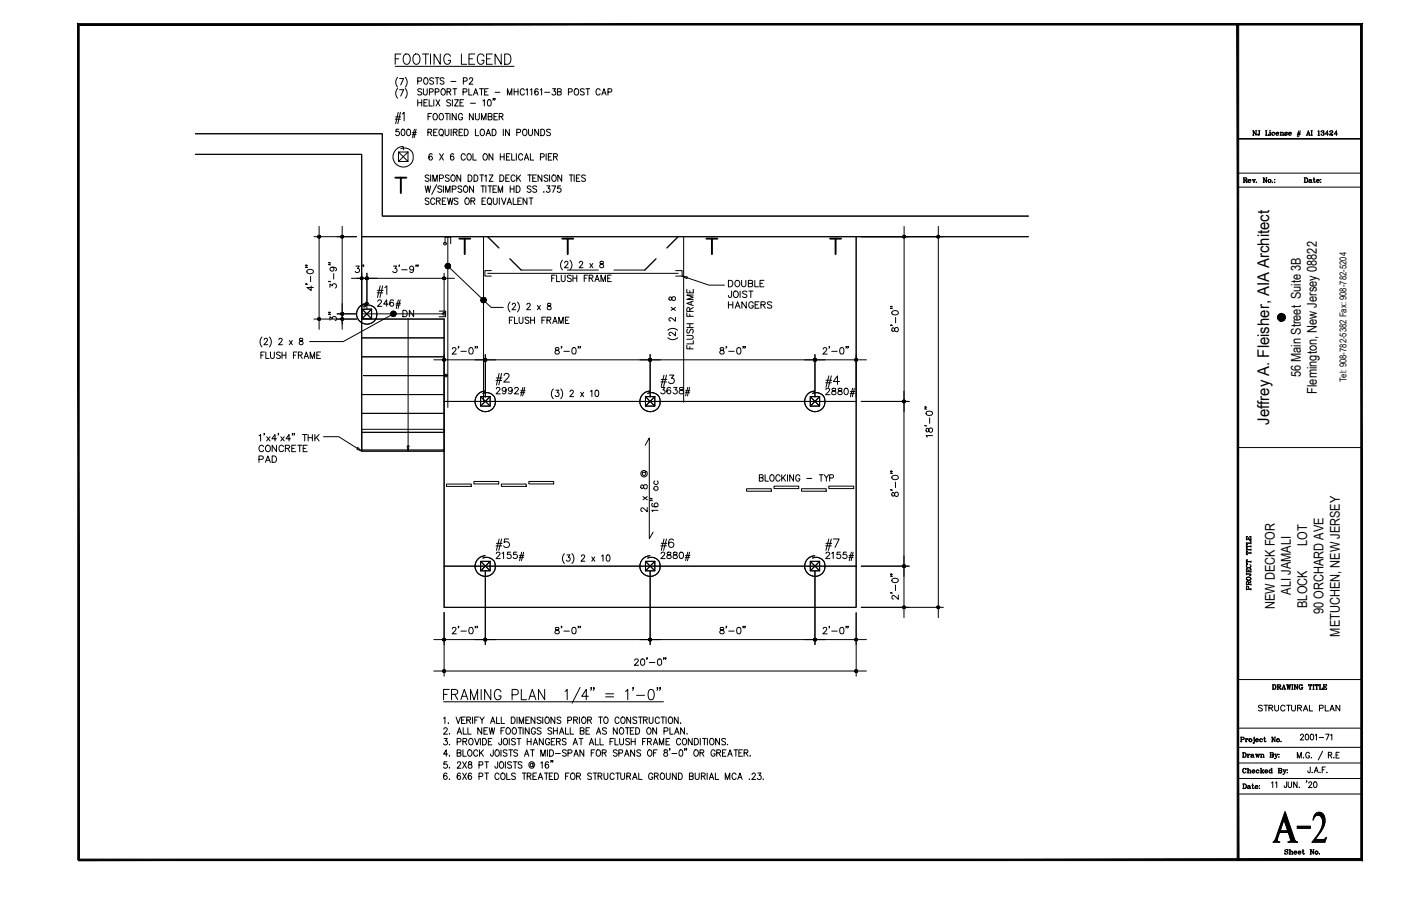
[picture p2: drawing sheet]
<svg xmlns="http://www.w3.org/2000/svg" width="432mm" height="279mm" viewBox="0 0 432 279" stroke-linecap="round" stroke-linejoin="round" font-family="sans-serif">
<defs><g id="words">
<text font-size="14.6" x="391.6" y="261.1">A-2</text>
<g font-size="7.1">
<text x="121" y="21.5">FOOTING LEGEND</text>
<text x="152" y="119.9">#2</text>
<text x="202.8" y="120.3">#3</text>
<text x="253.6" y="120.7">#4</text>
<text x="152" y="171.1">#5</text>
<text x="202.8" y="171.1">#6</text>
<text x="253.6" y="171.1">#7</text>
</g>
<g font-size="6.2">
<text x="125.9" y="39.5" transform="rotate(-90 125.9 39.5)">#1</text>
<text x="120.3" y="92.8" transform="rotate(-90 120.3 92.8)">#1</text>
</g>
<g font-size="5.7">
<text x="115.4" y="96.3">246#</text>
<text x="253.6" y="123.5">2880#</text>
</g>
<text font-size="5.3" x="127.7" y="27.2">POSTS - P2</text>
<text font-size="5" x="391.2" y="131" transform="rotate(-90 391.2 131)">Jeffrey A. Fleisher, AIA Architect</text>
<g font-size="4.9">
<text x="130.9" y="38.1">FOOTING NUMBER</text>
<text x="123.1" y="98.8">DN</text>
<text x="155.9" y="100.9">FLUSH FRAME</text>
<text x="214.8" y="108.7" transform="rotate(-90 214.8 108.7)">FLUSH FRAME</text>
<text x="387" y="220.5">STRUCTURAL PLAN</text>
</g>
<g font-size="4.2">
<text x="401" y="116.3" transform="rotate(-90 401 116.3)">56 Main Street Suite 3B</text>
<text x="405.9" y="121.4" transform="rotate(-90 405.9 121.4)">Flemington, New Jersey 08822</text>
<text x="402.9" y="168.3" transform="rotate(-90 402.9 168.3)">LOT</text>
<text x="397.9" y="183.4" transform="rotate(-90 397.9 183.4)">ALI JAMALI</text>
<text x="392.9" y="187.8" transform="rotate(-90 392.9 187.8)">NEW DECK FOR</text>
<text x="402.9" y="187.5" transform="rotate(-90 402.9 187.5)">BLOCK</text>
<text x="407.9" y="189.3" transform="rotate(-90 407.9 189.3)">90 ORCHARD AVE</text>
<text x="412.9" y="196.3" transform="rotate(-90 412.9 196.3)">METUCHEN, NEW JERSEY</text>
</g>
<text font-size="2.9" x="415" y="118" transform="rotate(-90 415 118)">Tel: 908-782-5382 Fax: 908-782-5204</text>
</g></defs>
<g fill="none" stroke="#000" stroke-width=".31">
<circle cx="137.2" cy="75.1" r=".42"/>
<circle cx="112.3" cy="94.3" r=".42"/>
<circle cx="113" cy="93.5" r=".42"/>
<circle cx="136.9" cy="96.8" r=".42"/>
<circle cx="137.5" cy="115.8" r=".42"/>
</g>
<!-- layer: A-DECKOUTLNE -->
<path d="M111.5 73v66.1h25.4M263.9 73v114.3h-127v-88.9h-25.4M111.5 104.2h25.4M111.5 110h25.4M137.5 115.8h-25.4h25.4M111.5 127.5h25.4M111.5 133.3h25.4M136.9 121.7h-25.4h25.4" fill="none" stroke="#000" stroke-width=".31"/>
<!-- layer: STRUCTURE -->
<g fill="none" stroke="#000" stroke-width=".31">
<path d="M122.8 49.8h2.9M123.5 45.9l1.6-.3 1 .4 .9 .9 .4 1-.2 1.6-.5 .9-1.1 .8-1.4 .3-1.3-.3-1.1-.8-.6-1.2-.1-1.2 .5-1.3 1.1-1.1 1.6-.5 .1 1.1M137.2 75.2v-2h1.7v2M138 73.4v52.3M149 73v50.8M210.7 73v51.1M111.5 96.8h25.4M113 93.6l-1.2 .3-1.1 .8-.6 1.1-.2 1.5 .7 1.5 .8 .6 1.1 .5h1.4l1-.5 .9-1 .3-1-.1-1.6-.7-1-.9-.6-1.2-.1-.9 .2M135.4 95.9h1.9v1.8h-1.9M150.3 84.3h58.7M151.4 83.5h-1.9v1.6h1.9M208.3 83.5h1.9v1.6h-1.9"/>
<path d="M136.9 123.8h127M149.5 120.6l-1.4 .4-.8 .6-.7 1.1-.2 1.5 .4 1.2 1 1 1.3 .5 1.4-.1 1.2-.6 .7-1 .3-1-.2-1.4-.6-1-.9-.5-1.3-.2-.9 .2M198.9 137.3l1.2-2.2v31l1.2-2M200.3 120.6l-1.4 .4-.8 .6-.7 1.1-.2 1.5 .6 1.5 .8 .7 1.3 .5 1.4-.1 1.2-.6 .7-1 .3-1.1-.2-1.3-.8-1.1-.7-.4-1.3-.2-.9 .2M251.1 120.6l-1.4 .4-.8 .6-.8 1.3-.1 1.3 .6 1.5 .8 .7 1.3 .5 1.4-.1 1.2-.6 .7-1 .3-1.1-.2-1.3-.8-1.1-.7-.4-1.3-.2-.9 .2M137.6 149.3h7.7v.7h-7.7zM146.1 148.5h7.6v.7h-7.6zM154.5 149.3h7.7v.7h-7.7zM163 148.5h7.7v.7h-7.7zM197.6 149.6a.72 .72 0 0 0 .2 1.1l.4-.1a.81 .81 0 0 1 .3-1 .81 .81 0 0 1 .9 0l.1 .7-.4 .5-.5-.1-.4-1.1zM198.2 153.1l1.3 1M198.3 145.6a.52 .52 0 0 0-.2 .7 .52 .52 0 0 0 .6 .3 .52 .52 0 0 0 .3-.7l-.3-.3"/>
<path d="M199.2 145.4a.97 .97 0 0 1-.3 1.6 .97 .97 0 0 1-1.3-.9 .97 .97 0 0 1 1.3-.9v.4h-.9M199.5 156.5v1.3l-1.4-1.2-.6 .4v.4l.5 .3M199.5 153.1l-1.3 1M200.6 154.2v.2v-.2l.5 .2M200.6 153.7v.2v-.2l.5 .2M201.1 155.2l-.2 .6a1.05 1.05 0 0 0 1 .6 1.05 1.05 0 0 0 .9-.7 .6 .6 0 0 0-.6-.6 .6 .6 0 0 0-.6 .6 .6 .6 0 0 0 .6 .6M201.8 148.3a.64 .64 0 0 0-.1 .9 .64 .64 0 0 0 1 0 .64 .64 0 0 0-.1-.9M202.8 157.4h-1.9l.3 .4M230.1 150.7h7.6v.8h-7.6zM238.6 149.9h7.6v.8h-7.6zM247 150.7h7.6v.8h-7.6zM255.5 149.9h7.6v.8h-7.6z"/>
<path d="M136.9 174.6h127M149.5 171.4l-1.4 .4-.8 .6-.7 1.1-.2 1.5 .4 1.2 1 1 1.3 .5 1.4-.1 1.2-.6 .7-1 .3-1-.2-1.4-.3-.7-1.2-.8-1-.3-1.2 .3M200.3 171.4l-1.4 .4-.8 .6-.7 1.1-.2 1.5 .6 1.5 .8 .7 1.3 .5 1.4-.1 1.2-.6 .7-1 .3-1.1-.2-1.3-.3-.7-1.2-.8-1-.3-1.2 .3M251.1 171.4l-1.4 .4-.8 .6-.8 1.3-.1 1.3 .6 1.5 .8 .7 1.3 .5 1.4-.1 1.2-.6 .7-1 .3-1.1-.2-1.3-.4-.8-1.1-.7-1-.3-1.2 .3"/>
<circle cx="202.2" cy="150.6" r=".67"/>
</g>
<!-- layer: A-WALL-e -->
<path d="M60.2 47.6h51.3v25.4h205.5M60.2 41.2h57.6v25.4h199.2" fill="none" stroke="#000" stroke-width=".31"/>
<!-- layer: A-ABOVE-E -->
<path d="M150.3 73l3.5 3.5M157.2 79.8l3.4 3.5h9.6M202.2 79.8l-3.5 3.5h-9.5M209 73l-3.5 3.5M174.9 83.3h9.5" fill="none" stroke="#000" stroke-width=".31"/>
<!-- layer: FRAME -->
<g fill="none" stroke="#000" stroke-width=".31">
<path d="M122.8 46.9h2.9v2.9zM122.8 46.9v2.9l2.9-2.9M111.6 95.3h2.9v3h-2.9zM111.6 95.3l2.9 3M114.5 95.3l-2.9 3M148.1 122.3h3v2.9h-3zM148.1 122.3l3 2.9M151.1 122.3l-3 2.9M198.9 122.3h2.9v2.9h-2.9zM198.9 122.3l2.9 2.9M201.8 122.3l-2.9 2.9M249.7 122.3h2.9v2.9h-2.9z"/>
<path d="M249.7 122.3l2.9 2.9M252.6 122.3l-2.9 2.9M148.1 173.1h3v2.9h-3zM148.1 173.1l3 2.9M151.1 173.1l-3 2.9M198.9 173.1h2.9v2.9h-2.9zM198.9 173.1l2.9 2.9M201.8 173.1l-2.9 2.9M249.7 173.1h2.9v2.9h-2.9zM249.7 173.1l2.9 2.9M252.6 173.1l-2.9 2.9"/>
</g>
<!-- layer: A-TEXT -->
<g fill="none" stroke="#000" stroke-width=".31">
<path d="M121.8 20.5h36.6M121.3 96.8l-15.5 8.5h-10.4M138 82.1l13.4 12.7h3.7M224.5 86.5h.7a1.06 1.06 0 0 1 .7 1 1.06 1.06 0 0 1-.7 .9h-.7zM224.5 93.1v2M224.5 94h1.4M225.5 89.8v1.5a.5 .5 0 0 1-.6 .4 .5 .5 0 0 1-.4-.6M225.9 93.1v2M226.2 90.1a.95 .95 0 0 1 1.4 .2 .95 .95 0 0 1-.4 1.4 .96 .96 0 0 1-1.2-.4 .96 .96 0 0 1 .2-1.2zM226.6 95.1l.7-2 .8 2M226.7 86.7a.94 .94 0 0 1 1.4 .6 .94 .94 0 0 1-1 1.1l-.6-.7zM226.9 94.4h.9"/>
<path d="M228.1 89.8v2M228.6 86.5l.1 1.7 .5 .2 .6-.2 .1-1.7M230 93.1v2l-1.3-2v2M230.2 90.1l-.5-.3-.8 .3 .1 .4 1.1 .5-.1 .7-.7 .1-.4-.3M230.6 87.4l1.2-.1 .2-.5-.5-.3h-.9v1.9l1.3-.2 .1-.4-.5-.4M230.8 89.8h1.3M231.4 89.8v2M232.2 93.5a.72 .72 0 0 0-.9-.4 .72 .72 0 0 0-.5 .7v.5a.7 .7 0 0 0 .7 .8 .7 .7 0 0 0 .7-.8h-.5M232.6 86.5v1.9h1.2M232.7 94h.8M233.9 93.1h-1.2v2h1.2M234.2 87.4h.8"/>
<path d="M234.5 94l1.2-.1 .1-.7-1.3-.1v2M235.2 94l.7 1.1M235.5 86.5h-1.3v1.9h1.3M237.8 93.4l-.4-.3h-.7l-.1 .6 1.1 .5 .1 .6-.4 .3-.9-.3M161.2 119.5l-.7 2.6M161.7 119.5l-.6 2.6M212 119.5l-.7 2.6M212.5 119.5l-.6 2.6M79.8 134.4l.5-.4v2M81.3 137.8a.74 .74 0 0 0-.9-.5 .74 .74 0 0 0-.6 .8 .84 .84 0 0 0 .3 1 .84 .84 0 0 0 1.1-.1l.1-.2M81.5 133.7h-.2h.2l-.2 .5M82.2 137.4a.98 .98 0 0 1 1.2 .7 .98 .98 0 0 1-.6 1.2 1.03 1.03 0 0 1-1-.7 1.03 1.03 0 0 1 .4-1.2z"/>
<path d="M82.2 134.7l1 1.3M83.2 134.7l-1 1.3M85.2 135.3h-1.4l1-1.3v2M85.2 137.3v2l-1.3-2v2M85.9 133.7h-.2h.2l-.2 .5M86.5 134.7l1.1 1.3M87.4 137.8a.72 .72 0 0 0-.8-.5 .72 .72 0 0 0-.6 .8 .82 .82 0 0 0 .2 1 .82 .82 0 0 0 1.1-.1l.1-.2M87.6 134.7l-1.1 1.3M87.9 138.3h.9l.5-.6-.5-.4h-.9v2M88.6 138.3l.7 1M89.5 135.3h-1.3l.9-1.3v2M89.9 138.3h.8"/>
<path d="M90.2 133.7h-.1h.1l-.1 .5M90.8 133.7h-.2h.2l-.2 .5M91.2 137.3h-1.3v2h1.3M91.8 137.3h1.3M92.4 137.3v2M93.2 134h1.4M93.4 138.3h.8M93.9 134v2M94.7 137.3h-1.3v2h1.3M95 134v2M95 135h1.3M96.3 134v2"/>
<path d="M97 134v2M97.5 134.8l.9 1.2M98.4 134l-1.4 1.3M160.4 121.1h1.3M160.5 120.5h1.4M211.2 121.1h1.3M211.3 120.5h1.4M79.8 141.7l1.2-.1 .2-.6-.5-.4h-.9v2M81.8 142.6l.8-2 .7 2M82.1 142h.9M83.9 140.6h.7a1.06 1.06 0 0 1 .7 1 1.06 1.06 0 0 1-.7 1h-.7zM160 171.9h1.4"/>
<path d="M160.1 171.3h1.4M161.4 170.3l-.7 2.6M211.2 171.9h1.3M211.3 171.3h1.4M212 170.3l-.7 2.6M212.5 170.3l-.6 2.6M261.6 171.9h1.3M261.7 171.3h1.4M262.9 170.3l-.6 2.6M136.7 216.4h67.8M136.7 214.1h1.1M138.5 212.6h-1.8v3.2"/>
<path d="M139.2 214.1l1.6-.1 .3-.5-.2-.6-.5-.3h-1.2v3.2M140.1 214.1l1 1.7M142 215.8l1.1-3.2 1.1 3.2M142.4 214.7h1.4M145 215.8v-3.2l1.1 3.2 1.1-3.2v3.2M148.3 212.6v3.2M151.3 212.6v3.2l-1.9-3.2v3.2M154.4 213.4a1.04 1.04 0 0 0-1.2-.8 1.04 1.04 0 0 0-.8 1.2 1.34 1.34 0 0 0 .2 1.5 1.34 1.34 0 0 0 1.4 .4l.4-1.1h-.7M157.8 214.3h1.3a.83 .83 0 0 0 .7-.9 .83 .83 0 0 0-.7-.8h-1.3v3.2M160.7 212.6v3.2h1.6M163 215.8l1.1-3.2 1.1 3.2M163.4 214.7h1.4"/>
<path d="M167.9 212.6v3.2l-1.9-3.2v3.2M174.1 213.2l.7-.6v3.2M178.8 212l-2.5 4.8M181.4 214.7h-2.1l1.4-2.1v3.2M182.3 212.1l-.1 .2-.2-.2h.3l-.3 .8M183.1 212.1l-.1 .2-.1-.2h.2l-.2 .8M186.7 214h2.4M186.7 214.9h2.4M192.8 213.2l.7-.6v3.2M195.2 212.1l-.1 .2-.1-.2h.2l-.2 .8M196.2 214.4h2.4M200.1 212.8a.86 .86 0 0 1 1.4 .4 2.73 2.73 0 0 1-.3 2.5 .91 .91 0 0 1-1.3-.5 3 3 0 0 1 .2-2.4z"/>
<path d="M202.7 212.1l-.1 .2-.1-.2h.2l-.2 .8M203.6 212.1l-.2 .2-.1-.2h.3l-.3 .8M136.7 221.5l.4-.4v2M136.8 224.9l.2-.4 .5-.1 .4 .6-1.2 1.4h1.2M136.9 227.7h1l-.6 .8a.63 .63 0 0 1 .5 1 .63 .63 0 0 1-1.1-.2M137.8 234.9h-.9l-.1 .9a.66 .66 0 0 1 1 0 .66 .66 0 0 1-.1 .9 .66 .66 0 0 1-1-.2M137.8 238.7l-.4-.3a1.09 1.09 0 0 0-.7 1 1.09 1.09 0 0 0 .6 1 .59 .59 0 0 0 .6-.6 .59 .59 0 0 0-.6-.6 .59 .59 0 0 0-.6 .5M138 232.6h-1.3l.9-1.4v2M138.2 222.9l.1 .1M138.5 226.2l.1 .1M138.5 229.5l.1 .1M138.5 233l.1 .1"/>
<path d="M138.5 236.7l.1 .1M140.6 221.1l.6 2 .7-2M140.9 226.4l.7-2 .7 2M140.9 228.8l1-.1 .2-.3-.2-.6-1-.1v2M140.9 232.2l1-.1 .1-.7-1.1-.2v2l1.1-.2 .1-.4-.4-.4M141 235.4l.3-.5 .5 .1 .2 .3-1.1 1.6h1.2M141.2 225.7h.8M141.9 238.7l-.3-.3a1.09 1.09 0 0 0-.7 1 1.09 1.09 0 0 0 .6 1 .57 .57 0 0 0 .5-.6 .57 .57 0 0 0-.5-.6 .57 .57 0 0 0-.6 .5M142.3 222.1h.6M142.6 234.9l1.2 2M142.6 238.4l1.2 2M142.7 228.7l1-.1 .2-.3-.2-.5-1-.1v2"/>
<path d="M142.7 231.2v2h1M142.8 224.4v2h1M143.3 228.7l.6 1M143.4 221.1h-1.1v2h1.1M143.8 234.9l-1.2 2M143.8 238.4l-1.2 2M143.9 222.1l1-.1 .1-.7-1.1-.2v2M144.2 224.4v2h1M144.5 231.3a.99 .99 0 0 1 1.1 .8 .99 .99 0 0 1-.6 1.1 1.06 1.06 0 0 1-.9-.8 1.06 1.06 0 0 1 .4-1.1zM144.5 235v.6a.79 .79 0 0 1 .8 .3 .79 .79 0 0 1 0 .9 .66 .66 0 0 1-1-.4 .66 .66 0 0 1 .8-.7l.3-.3-.1-.4zM144.5 222.1l.5 1M144.8 227.8a.99 .99 0 0 1 1.1 .7 .99 .99 0 0 1-.6 1.2 1.06 1.06 0 0 1-.9-.8 1.06 1.06 0 0 1 .4-1.1z"/>
<path d="M145.3 238.7l-.3-.3a1.09 1.09 0 0 0-.7 1 1.09 1.09 0 0 0 .6 1 .57 .57 0 0 0 .5-.6 .57 .57 0 0 0-.5-.6 .57 .57 0 0 0-.6 .5M145.6 221.1v2M146.3 227.7l.7 2 .7-2M146.3 222.1h.7M147.2 231.7a.65 .65 0 0 0-.7-.5 .65 .65 0 0 0-.5 .8v.5a.65 .65 0 0 0 .5 .7 .65 .65 0 0 0 .7-.4M147.5 221.1h-1.2v2M147.6 235.9h1l.1-.8-1.1-.2v2M147.6 239.5l1-.1 .1-.8-1.1-.2v2M147.8 231.2v2M147.9 221.1l.7 1 .6-1M148.1 227.7v2M148.2 232.1l.8 1.1"/>
<path d="M148.5 224.4v2l-1.3-2v2M148.6 222.1v1M148.7 227.7a1.01 1.01 0 0 1 1.2 1 1.01 1.01 0 0 1-1.2 1zM149 231.2l-1.2 1.4M149.2 225.4h.6M149.4 234.9h1.2M149.4 238.4h1.2M150 234.9v2M150 238.4v2M150.3 224.4h-1.1v2h1.1M150.5 228.7h.7M150.8 224.4l.4 2 .4-2 .4 2 .5-2"/>
<path d="M151.2 223.1l.7-2 .6 2M151.4 222.4h.9M151.6 227.7h-1.1v2h1.1M152 231.2l-.1 1.8-.4 .2-.3-.6M152.9 231.3a.99 .99 0 0 1 1.1 .8 .99 .99 0 0 1-.6 1.1 1.06 1.06 0 0 1-.9-.8 1.06 1.06 0 0 1 .4-1.1zM153 221.1v2h1.1M153.4 234.9l-.2 1.9h-.5l-.2-.6M153.8 238.9a.65 .65 0 0 0-.8-.5 .65 .65 0 0 0-.5 .8v.5a.65 .65 0 0 0 .6 .7 .65 .65 0 0 0 .7-.5M154.2 235a.99 .99 0 0 1 1.1 .7 .99 .99 0 0 1-.6 1.2 1.06 1.06 0 0 1-.9-.8 1.06 1.06 0 0 1 .4-1.1zM154.4 225.4h.7M154.4 231.2v2M154.5 221.1v2h1"/>
<path d="M154.5 238.7l.3-.3a.96 .96 0 0 1 .9 1 .96 .96 0 0 1-1 .9l-.4-.6zM154.6 227.7l-.1 1.8-.6 .1-.2-.5M155.4 227.8a.99 .99 0 0 1 1.1 .7 .99 .99 0 0 1-.6 1.2 1.06 1.06 0 0 1-.9-.8 1.06 1.06 0 0 1 .4-1.1zM155.5 224.4h-1.1v2M155.8 234.9v2M156.2 238.4v2h1M156.3 224.5a.92 .92 0 0 1 1.1 .9 .92 .92 0 0 1-1.1 .9l-.4-.6zM156.3 231.5l-.5-.3-.5 .1-.1 .6 .9 .5 .2 .5-.5 .3-.7-.3M156.8 231.2h1.2M156.9 227.7v2M157.4 231.2v2M157.6 221.1a1.01 1.01 0 0 1 1.2 1 1.01 1.01 0 0 1-1.2 1z"/>
<path d="M157.7 235.2l-.5-.3-.6 .1-.1 .6 1 .5 .2 .5-.5 .3-.8-.3M158.2 224.5a.99 .99 0 0 1 1.1 .7 .99 .99 0 0 1-.6 1.2 1.06 1.06 0 0 1-.9-.8 1.06 1.06 0 0 1 .4-1.1zM158.2 234.9h1.2M158.8 234.9v2M158.8 228l-.4-.3-.6 .1-.1 .6 1 .5 .1 .5-.4 .3-.7-.3M158.8 238.7l-.4-.3-.7 .3 .1 .5 1 .6v.3l-.4 .3-.7-.3M159.4 221.1v2M159.4 227.7h1.1M159.5 231.5l-.4-.3-.6 .1-.1 .6 1 .5 .1 .5-.4 .3-.8-.3M159.7 224.4h1.2M159.9 227.7v2M160 223.1v-2l.7 2 .7-2v2"/>
<path d="M160.3 224.4v2M160.9 235.2l-.4-.3-.8 .3 .2 .5 .9 .4-.1 .7-.6 .1-.4-.3M161 238.4h1.2M161.2 224.4v2M161.6 238.4v2M161.6 233.2l.7-2 .7 2M161.9 232.6h.8M162.1 222.1h.6M162.5 239.4l1-.1 .1-.7-1.1-.2v2M162.5 228.7h1.2M162.5 227.7v2M163.1 224.4v2l-1.2-2v2"/>
<path d="M163.1 239.4l.6 1M163.2 221.1h-1.1v2h1.1M163.5 231.2h1.2M163.7 227.7v2M164.1 231.2v2M164.3 235.7l-.1-.2a.5 .5 0 0 0-.8 .4 .5 .5 0 0 0 .8 .4l.1-.2M164.3 235.4l.1 1a.9 .9 0 0 0 .1-1.2 .9 .9 0 0 0-1.3-.1 .9 .9 0 0 0-.1 1.2 .83 .83 0 0 0 1.4 .3M164.3 239.4h.6M164.4 229.7l.6-2 .7 2M164.6 229.1h.9M164.9 221.1v2l-1.2-2v2M165 224.9a.65 .65 0 0 0-.7-.5 .65 .65 0 0 0-.5 .8v.5a.65 .65 0 0 0 .6 .7 .65 .65 0 0 0 .6-.7h-.4"/>
<path d="M165.4 238.4h-1.1v2h1.1M166.1 239.7h.9M166.7 233.2v-2l.7 2 .6-2v2M166.7 235.3l.4-.4v2M166.8 221.4l-.5-.3-.6 .1-.1 .6 1.1 .5 .1 .5-.5 .3-.8-.3M166.8 224.7l-.5-.3-.6 .1-.1 .6 1.1 .6 .1 .4-.5 .3-.8-.3M167.3 221.1v2M167.4 227.7v2l-1.2-2v2M167.8 238.4h1.2M168.3 221.2a.99 .99 0 0 1 1.1 .7 .99 .99 0 0 1-.6 1.2 1.06 1.06 0 0 1-.9-.8 1.06 1.06 0 0 1 .4-1.1zM168.4 238.4v2M168.7 231.2v2"/>
<path d="M169.1 235.2l-.6-.3a1.12 1.12 0 0 0 .1 2 .59 .59 0 0 0 .6-.6 .59 .59 0 0 0-.5-.6 .59 .59 0 0 0-.7 .5M169.3 239.4h.7M169.4 228.2a.65 .65 0 0 0-.8-.5 .65 .65 0 0 0-.5 .8v.5a.65 .65 0 0 0 .7 .7 .65 .65 0 0 0 .6-.7h-.4M169.4 231.2a1.01 1.01 0 0 1 1.2 1 1.01 1.01 0 0 1-1.2 1zM169.9 234.6h-.2h.2l-.2 .5M169.9 228.7h.7M170.1 224.7l-.5-.3-.7 .3 .2 .5 .9 .5-.1 .6-.6 .1-.4-.3M170.4 234.6h-.2h.2l-.2 .5M170.4 238.4h-1.1v2h1.1M170.6 225.4h1.2M170.6 224.4v2M170.9 238.4a1.01 1.01 0 0 1 1.2 1 1.01 1.01 0 0 1-1.2 1z"/>
<path d="M171 221.1v2l-1.2-2v2M171 227.7h-1.1v2h1.1M171.2 232.4h1.5M171.5 228.7l1-.1 .2-.3-.2-.5-1-.1v2M171.8 224.4v2M172.1 228.7l.6 1M172.4 226.4l.7-2 .7 2M172.7 225.7h.8M172.9 221.4l-.5-.3-.7 .3 .1 .5 1 .4-.1 .7-.6 .1-.4-.3M174.3 224.4v2h1M174.3 239.4h.7M174.5 228l-.5-.3-.5 .1-.1 .6 .9 .5 .2 .5-.5 .3-.7-.3"/>
<path d="M174.6 231.5l-.5-.3-.6 .1v.6l.9 .5 .2 .5-.5 .3-.7-.3M175 222.2l1-.1 .1-.8-1.1-.2v2M175.1 232.3l1-.1 .2-.3-.1-.5-1.1-.2v2M175.4 238.4h-1.1v2M175.7 224.4v2h1.1M176 238.7l.4-.3a.96 .96 0 0 1 .9 1.1 .96 .96 0 0 1-1.1 .8l-.4-.6zM176.6 229.7l.7-2 .7 2M176.8 222.1l1-.1 .1-.7-1.1-.2v2M176.9 233.2l.7-2 .6 2M176.9 229.1h.8M177.1 232.6h.9M177.4 222.1l.6 1"/>
<path d="M177.7 239.4l1-.1 .1-.7-1.1-.2v2M178.3 239.4l.6 1M178.5 227.7h1.2M178.6 221.1v2M178.8 225.4l1-.1 .2-.3-.2-.5-1-.1v2l1.1-.2 .1-.5-.4-.3M179.1 227.7v2M179.6 221.2a.99 .99 0 0 1 1.1 .7 .99 .99 0 0 1-.6 1.2 1.06 1.06 0 0 1-.9-.8 1.06 1.06 0 0 1 .4-1.1zM179.9 231.2v2l-1.2-2v2M180.6 225.4h.7M181.1 222.1l1-.1 .1-.7-1.1-.2v2M181.6 229.7l.7-2 .7 2M181.7 224.4h-1.1v2h1.1"/>
<path d="M181.7 222.1l.6 1M181.9 229.1h.8M182.2 232.2h.7M182.3 238.7l-.4-.3-.8 .3 .2 .5 1 .6v.3l-.4 .3-.8-.3M182.8 238.4h1.2M183.3 231.2h-1.1v2M183.4 238.4v2M183.5 227.7v2h1M183.8 226.4l.7-2 .7 2M184.1 231.3a.99 .99 0 0 1 1.1 .8 .99 .99 0 0 1-.6 1.1 1.06 1.06 0 0 1-.9-.8 1.06 1.06 0 0 1 .4-1.1zM184.1 225.7h.8M184.3 239.4l1-.1 .1-.7-1.1-.2v2"/>
<path d="M184.5 221.1h1.2M184.9 227.7v2h1.1M184.9 239.4l.6 1M185.1 221.1v2M185.6 232.2l1.1-.1v-.7l-1.1-.2v2M186.2 238.4v1.4l.5 .6 .6-.3v-1.7M186.2 232.2l.6 1M186.4 221.2a.99 .99 0 0 1 1.1 .7 .99 .99 0 0 1-.6 1.2 1.06 1.06 0 0 1-.9-.8 1.06 1.06 0 0 1 .4-1.1zM186.9 224.7l-.4-.3-.6 .1-.1 .6 .9 .5 .2 .5-.4 .3-.8-.3M188 228.7h.7M189.1 227.7h-1.1v2M189.3 238.9a.65 .65 0 0 0-.8-.5 .65 .65 0 0 0-.5 .8v.5a.65 .65 0 0 0 .5 .7 .65 .65 0 0 0 .8-.5"/>
<path d="M189.5 227.7v2h1.1M189.8 238.4h1.2M190.2 224.4v2l-1.2-2v2M190.2 231.5l-.4-.3-.6 .1-.1 .6 .9 .5 .2 .5-.4 .3-.8-.3M190.4 238.4v2M190.7 232.3l1-.1 .1-.8-1.1-.2v2M190.8 221.6a.65 .65 0 0 0-.8-.5 .65 .65 0 0 0-.5 .8v.4a.65 .65 0 0 0 .5 .8 .65 .65 0 0 0 .8-.5M191 227.7v1.5l.5 .5 .6-.3 .1-1.7M191.2 224.5a.99 .99 0 0 1 1.1 .7 .99 .99 0 0 1-.6 1.2 1.06 1.06 0 0 1-.9-.8 1.06 1.06 0 0 1 .4-1.1zM191.3 238.4v1.4l.5 .6 .6-.3 .1-1.7M191.7 221.2a.99 .99 0 0 1 1.1 .7 .99 .99 0 0 1-.6 1.2 1.06 1.06 0 0 1-.9-.8 1.06 1.06 0 0 1 .4-1.1zM192.5 233.2l.7-2 .7 2"/>
<path d="M192.8 224.4h1.1M192.8 232.6h.8M193.2 239.4l1-.1 .1-.7-1.1-.2v2M193.4 224.4v2M193.8 239.4l.6 1M194 228l-.4-.3-.6 .1-.1 .6 1 .5 .1 .5-.4 .3-.8-.3M194.3 225.4h.7M194.4 221.1v2l-1.2-2v2M194.5 228.7h1.3M194.5 227.7v2M195.2 239.7h.9M195.4 224.4h-1.1v2h1.1"/>
<path d="M195.6 231.2v2l-1.2-2v2M195.8 227.7v2M195.9 224.4a1.01 1.01 0 0 1 1.2 1 1.01 1.01 0 0 1-1.2 1zM196.3 221.4l-.5-.3-.8 .3 .2 .5 1 .4-.1 .7-.6 .1-.5-.3M196.8 221.1h1.2M196.9 238.4v2h1M197.4 221.1v2M197.5 231.5l-.5-.3-.6 .1v.6l.9 .5 .2 .5-.5 .3-.7-.3M198 228.7h.7M198.3 222.1l1-.1 .1-.7-1.1-.2v2M198.9 222.1l.6 1M199.2 227.7h-1.2v2"/>
<path d="M199.6 228.7l1-.1 .2-.3-.2-.5-1-.1v2M199.7 224.5a.99 .99 0 0 1 1.1 .7 .99 .99 0 0 1-.6 1.2 1.06 1.06 0 0 1-.9-.8 1.06 1.06 0 0 1 .4-1.1zM199.9 231.3a.99 .99 0 0 1 1.1 .8 .99 .99 0 0 1-.6 1.1 1.06 1.06 0 0 1-.9-.8 1.06 1.06 0 0 1 .4-1.1zM200.1 221.1v1.4l.5 .6 .6-.3 .1-1.7M200.2 228.7l.6 1M201.2 238.9a.65 .65 0 0 0-.8-.5 .65 .65 0 0 0-.5 .8v.5a.64 .64 0 0 0 .6 .7 .64 .64 0 0 0 .7-.7h-.4M201.4 229.7l.6-2 .7 2M201.4 232.2h.7M201.6 229.1h.9M201.7 239.4l1-.1 .1-.7-1.1-.2v2M202.3 239.4l.6 1M202.4 224.4v2l-1.2-2v2"/>
<path d="M202.5 231.2h-1.1v2M203.2 221.6a.65 .65 0 0 0-.8-.5 .65 .65 0 0 0-.5 .8v.4a.65 .65 0 0 0 .5 .8 .65 .65 0 0 0 .8-.5M203.2 229.7v-2l.7 2 .7-2v2M203.6 238.7l.4-.3a.96 .96 0 0 1 .9 1 .96 .96 0 0 1-1.1 .9l-.3-.6zM203.7 221.1h1.2M204.3 221.1v2M204.7 225.5l1-.1 .2-.3-.2-.6-1-.1v2M204.7 231.3v.6a.81 .81 0 0 1 .9 .3 .81 .81 0 0 1 0 .9h-.9a.81 .81 0 0 1 .1-.9 .81 .81 0 0 1 .8-.3v-.6zM205.3 221.1v2M205.3 228.7h.7M205.4 238.4v1.4l.5 .6 .6-.3 .1-1.7M206.3 221.2a.99 .99 0 0 1 1.1 .7 .99 .99 0 0 1-.6 1.2 1.06 1.06 0 0 1-.9-.8 1.06 1.06 0 0 1 .4-1.1z"/>
<path d="M206.4 227.7h-1.1v2h1.1M206.5 224.4v2h1M206.5 230.9h-.2h.2l-.2 .5M207.1 232.4h1.5M207.9 226.4l.7-2 .7 2M208.2 225.7h.8M208.4 238.4v2l-1.2-2v2M209 221.1v2l-1.2-2v2M209.1 238.4a1.01 1.01 0 0 1 1.2 1 1.01 1.01 0 0 1-1.2 1zM209.5 231.3l.4-.1a1.12 1.12 0 0 1-.1 2 1.37 1.37 0 0 1-.3-1.9zM209.8 222.9l.1 .1M209.8 228.2a.65 .65 0 0 0-.8-.5 .65 .65 0 0 0-.5 .8v.5a.65 .65 0 0 0 .5 .7 .65 .65 0 0 0 .8-.5"/>
<path d="M210.6 227.8a.99 .99 0 0 1 1.1 .7 .99 .99 0 0 1-.6 1.2 1.06 1.06 0 0 1-.9-.8 1.06 1.06 0 0 1 .4-1.1zM211 224.4v2l-1.2-2v2M211.1 230.9h-.1h.1l-.1 .5M211.6 230.9h-.1h.1l-.1 .5M211.7 226.2l.1 .1M212.5 239.4l1-.1 .1-.7-1.1-.2v2l1.1-.2 .1-.5-.5-.3M213.3 227.7v2l-1.2-2v2M214 227.7a1.02 1.02 0 0 1 1.3 1 1.02 1.02 0 0 1-1.3 1zM214.2 231.3a.96 .96 0 0 1 1.1 .9 .96 .96 0 0 1-1 1 1.24 1.24 0 0 1-.1-1.9zM214.3 238.4v1.4l.5 .6 .6-.3 .1-1.7M215.7 232.2l1.1-.1v-.7l-1.1-.2v2M215.8 227.7v2"/>
<path d="M216.2 239.4l1-.1 .1-.7-1.1-.2v2M216.3 232.2l.6 1M216.5 227.7h1.2M216.8 239.4l.6 1M217.1 227.7v2M217.9 238.4v2M218 227.7v2M218.9 239.7h.8M219 227.8a.99 .99 0 0 1 1.1 .7 .99 .99 0 0 1-.5 1.2 1.06 1.06 0 0 1-.9-.8 1.06 1.06 0 0 1 .3-1.1zM220.4 231.7a.65 .65 0 0 0-.8-.5 .65 .65 0 0 0-.5 .8v.5a.65 .65 0 0 0 .7 .7 .65 .65 0 0 0 .6-.7h-.4M220.5 238.4v2h1M220.9 232.2l1-.1 .1-.7-1.1-.2v2"/>
<path d="M221.5 232.2l.6 1M221.8 227.7v2l-1.2-2v2M222.7 232.2h.7M223.6 228l-.4-.3-.6 .1-.1 .6 .9 .5 .2 .5-.4 .3-.8-.3M223.8 231.2h-1.1v2h1.1M224.2 229.5l.1 .1M224.3 233.2l.7-2 .7 2M224.6 232.6h.8M226.2 231.2h1.2M226.8 231.2v2M226.9 238.9a.65 .65 0 0 0-.8-.5 .65 .65 0 0 0-.5 .8v.5a.65 .65 0 0 0 .5 .7 .65 .65 0 0 0 .8-.5M227.6 239.7h.9"/>
<path d="M227.7 232.2h.7M228.8 231.2h-1.1v2h1.1M229.3 232.2l1-.1 .1-.7-1.1-.2v2M229.9 232.2l.6 1M231.2 233l.1 .1M231.8 238.9l.3-.5h.4l.3 .4-.2 .7-.9 .9h1.2M233.6 238.4h.9l-.5 .8a.64 .64 0 0 1 .5 1 .64 .64 0 0 1-1.1-.2M138.5 240.2l.1 .1M165.9 240.4l.7-2 .7 2M195 240.4l.7-2 .7 2M218.6 240.4l.7-2 .7 2M223.5 240.4v-2l.7 2 .7-2v2"/>
<path d="M227.4 240.4l.7-2 .6 2M230.9 240.2l.1 .1M235.2 240.2l.1 .1"/>
</g>
<!-- layer: A-DIMENSION -->
<g fill="none" stroke="#000" stroke-width=".31">
<path d="M96.7 73h13.2M98.4 69.8v31.8M105.5 69.8v30.2M265.4 73h25.4M278.7 69.8l-.1 120.7M289.2 69.8v120.7M94.3 87.5v.2v-.2l.5 .2M94.3 82.4v.1v-.1l.5 .1M94.3 81.8v.2v-.2l.5 .2M94.7 83.4a1.01 1.01 0 0 1 1.2-.4 1.01 1.01 0 0 1 .6 1.1 1.01 1.01 0 0 1-1.2 .4 1.01 1.01 0 0 1-.6-1.1zM95.7 85.2v1.7M95.9 88.2v1.4l-1.3-.9h2"/>
<path d="M96.7 98.4h13.2M101.4 86.8v.1v-.1l.5 .1M101.4 81.5v.2v-.2l.5 .2M101.4 81v.2v-.2l.5 .2M101.4 96.8v.2v-.2l.5 .2M101.4 96.3v.1v-.1l.5 .1M101.7 88.6v-1l.8 .6a.66 .66 0 0 1 1-.5 .66 .66 0 0 1-.2 1.1M101.7 98.7v-1l.8 .6a.66 .66 0 0 1 .6-.7 .66 .66 0 0 1 .7 .5 .66 .66 0 0 1-.5 .8M102.4 82.4a.62 .62 0 0 1 .5 .9 .62 .62 0 0 1-1 .2 .62 .62 0 0 1 .1-1l.4-.1a.92 .92 0 0 1 1.3 .8l-.3 .3M102.8 84.4v1.7M103.9 96.8h6M105.5 93.6v8"/>
<path d="M108.3 85.8h31.8M109.7 82.1h1l-.5 .7a.66 .66 0 0 1 .4 1.1 .66 .66 0 0 1-1.1-.2M111.5 84.3v12.5M111.6 81.8h-.2h.2l-.2 .5M112.1 81.8h-.2h.2l-.2 .5M113.1 84.3v11.2M121.3 82.1h1l-.6 .7a.66 .66 0 0 1 .5 1.1 .66 .66 0 0 1-1.2-.2M123.1 81.8h-.1h.1l-.1 .5M123.8 83.2h1.7M127.5 82.7a.62 .62 0 0 1-.9 .5 .62 .62 0 0 1-.2-.9 .62 .62 0 0 1 1 .1l.1 .3a.92 .92 0 0 1-.8 1.3l-.4-.3M128.3 81.8h-.1h.1l-.1 .5M128.9 81.8h-.2h.2l-.2 .5"/>
<path d="M136.9 84.3v12.5M274.6 95.1v.1v-.1l.5 .1M274.6 94.5v.2v-.2l.5 .2M275 96.1l.7-.3a.9 .9 0 0 1 1.2 .7 1.07 1.07 0 0 1-1.1 .6 1.07 1.07 0 0 1-.9-.7zM276 97.9v1.7M133.7 111h133.4M136.9 109.4v24M139.4 107.7l.4-.5h.4l.4 .4-.3 .7-1 .9h1.3M141.4 106.9h-.2h.2l-.2 .5M142 108.3h1.7M144.8 107.3a.98 .98 0 0 1 1.2 .7 .98 .98 0 0 1-.7 1.2h-.2a1.25 1.25 0 0 1-.3-1.9zM146.6 106.9h-.2h.2l-.2 .5"/>
<path d="M147.2 106.9h-.2h.2l-.2 .5M149.6 109.4v13M171.3 107.3v.6a.81 .81 0 0 1 .9 .3 .81 .81 0 0 1 0 .9h-.9a.81 .81 0 0 1 0-.9 .81 .81 0 0 1 .9-.3l.1-.4a.69 .69 0 0 0-1-.2zM173.2 106.9h-.3h.3l-.3 .5M173.8 108.3h1.7M176.5 107.3l.5-.1a1.16 1.16 0 0 1 0 2h-.2a1.25 1.25 0 0 1-.3-1.9zM178.3 106.9h-.1h.1l-.1 .5M178.9 106.9h-.2h.2l-.2 .5M200.4 109.4v13M222.1 107.3v.6a.81 .81 0 0 1 .9 .3 .81 .81 0 0 1 0 .9l-.3 .1a.6 .6 0 0 1-.9-.4 .6 .6 0 0 1 .6-.8l.6-.1v-.6zM224 106.9h-.3h.3l-.3 .5M224.6 108.3h1.7"/>
<path d="M227.3 107.3l.5-.1a1.16 1.16 0 0 1 0 2h-.2a1.25 1.25 0 0 1-.3-1.9zM229.1 106.9h-.1h.1l-.1 .5M229.7 106.9h-.2h.2l-.2 .5M251.2 109.4v13M253.7 107.7l.2-.4 .5-.1 .4 .6-1.2 1.4h1.3M255.7 106.9h-.2h.2l-.2 .5M256.3 108.3h1.7M259.1 107.3l.5-.1a1.16 1.16 0 0 1 0 2h-.2a1.25 1.25 0 0 1-.3-1.9zM260.9 106.9h-.2h.2l-.2 .5M261.5 106.9h-.2h.2l-.2 .5M263.9 109.4v13M274.6 100.2v.2v-.2l.5 .2"/>
<path d="M275 101.2v.9l.4 .1 .2-.3a.66 .66 0 0 1 .6-.9 .66 .66 0 0 1 .7 .8l-.2 .4-.5 .1-.4-.3-.3-.8zM265.4 123.8h14.8M285.1 131.2v.2v-.2l.5 .2M285.1 126v.2v-.2l.5 .2M285.1 125.4v.3v-.3l.5 .3M285.5 132.2v.9l.4 .1 .8-1.2a.68 .68 0 0 1 .7 .6 .68 .68 0 0 1-.7 .7l-.3-.3-.3-.8zM285.5 127.1l.8-.3a.91 .91 0 0 1 1.1 .6 1.03 1.03 0 0 1-1 .7 1.03 1.03 0 0 1-1-.7zM286.5 128.9v1.7M287.4 134.3h-2l.4 .5M274.6 151v.2v-.2l.5 .2M274.6 145.9v.1v-.1l.5 .1M274.6 145.3v.2v-.2l.5 .2"/>
<path d="M275 152v.9h.5l.2-.5a.58 .58 0 0 1 .5-.6 .58 .58 0 0 1 .7 .4l-.2 .7-.5 .2-.4-.3-.3-.8zM275 146.9l.7-.3a.9 .9 0 0 1 1.2 .7 1.07 1.07 0 0 1-1.1 .6 1.07 1.07 0 0 1-.9-.7zM276 148.7v1.7M149.6 176.2v22.6M200.4 176.2v22.6M251.2 176.2v22.6M265.4 174.6h14.8M274.6 177.6v.2v-.2l.5 .2M274.6 177v.2v-.2l.5 .2M275 178.6l.7-.3a.9 .9 0 0 1 1.2 .8 1.07 1.07 0 0 1-1.1 .6 1.07 1.07 0 0 1-.9-.8zM133.7 197.2h133.4M136.9 188.9v19.6"/>
<path d="M139.4 193.9l.4-.4h.4l.4 .4-.3 .6-1 1h1.3M141.4 193.2h-.2h.2l-.2 .4M142 194.6h1.7M144.8 193.6a.98 .98 0 0 1 1.2 .7 .98 .98 0 0 1-.7 1.2h-.2a1.25 1.25 0 0 1-.3-1.9zM146.6 193.2h-.2h.2l-.2 .4M147.2 193.2h-.2h.2l-.2 .4M171.3 193.6v.6a.81 .81 0 0 1 .9 .2 .81 .81 0 0 1 0 1h-.9a.81 .81 0 0 1 0-1 .81 .81 0 0 1 .9-.2l.1-.4a.69 .69 0 0 0-1-.2zM173.2 193.2h-.3h.3l-.3 .4M173.8 194.6h1.7M176.5 193.6l.5-.1a1.16 1.16 0 0 1 0 2h-.2a1.25 1.25 0 0 1-.3-1.9zM178.3 193.2h-.1h.1l-.1 .4M178.9 193.2h-.2h.2l-.2 .4"/>
<path d="M222.1 193.6v.6a.81 .81 0 0 1 .9 .2 .81 .81 0 0 1 0 1l-.3 .1a.6 .6 0 0 1-.9-.4 .6 .6 0 0 1 .6-.8l.6-.1v-.6zM224 193.2h-.3h.3l-.3 .5M224.6 194.6h1.7M227.3 193.6l.5-.1a1.16 1.16 0 0 1 0 2h-.2a1.25 1.25 0 0 1-.3-1.9zM229.1 193.2h-.1h.1l-.1 .5M229.7 193.2h-.2h.2l-.2 .5M253.7 193.9l.2-.3 .5-.1 .4 .5-1.2 1.5h1.3M255.7 193.2h-.2h.2l-.2 .5M256.3 194.6h1.7M259.1 193.6l.5-.1a1.16 1.16 0 0 1 0 2h-.2a1.25 1.25 0 0 1-.3-1.9zM260.9 193.2h-.2h.2l-.2 .5M261.5 193.2h-.2h.2l-.2 .5"/>
<path d="M263.9 188.9v19.6M265.4 187.3h25.4M274.6 182.8v.2v-.2l.5 .2M276 180.4v1.7M276.9 183.5v1.3l-1.6-1.2-.4 .4v.4l.5 .4M133.7 206.9h133.4M195.6 203.7l.4-.5 .6 .1 .1 .3-.3 .6-.9 1h1.3M197.7 203.3l.3-.1a1 1 0 0 1 .7 1 1 1 0 0 1-.7 1l-.5-.4-.1-.5zM199.5 202.9h-.2h.2l-.2 .5M200.1 204.3h1.8M202.9 203.3l.3-.1a1 1 0 0 1 .7 1 1 1 0 0 1-.7 1l-.5-.4-.1-.5zM204.7 202.9h-.2h.2l-.2 .5"/>
<path d="M205.2 202.9h-.1h.1l-.1 .5"/>
</g>
<!-- layer: 0 -->
<g fill="#000" stroke="#000" stroke-width=".31">
<path d="M98 73v.2l.4-.2zM98 73.2l.4-.2-.3 .3zM98.4 73l-.3 .3 .3 .1z"/>
<path d="M98.1 72.7l.3 .3v-.4zM98 72.8l.1-.1 .3 .3zM98 72.8v.2h.4z"/>
<path d="M98.4 73v.4l.2-.1zM98.4 73l.3 .2-.1 .1zM98.4 73l.3 .2v-.2z"/>
<path d="M98.4 73h.3v-.2zM98.6 72.7l.1 .1-.3 .2zM98.4 72.6v.4l.2-.3z"/>
<path d="M105.1 73v.2l.4-.2zM105.1 73.2l.4-.2-.2 .3zM105.5 73l-.2 .3 .2 .1z"/>
<path d="M105.3 72.7l.2 .3v-.4zM105.3 72.7l.2 .3-.4-.2zM105.1 72.8v.2h.4z"/>
<path d="M105.5 73v.4l.2-.1zM105.5 73l.3 .2-.1 .1zM105.5 73l.3 .2v-.2z"/>
<path d="M105.5 73h.3v-.2zM105.7 72.7l.1 .1-.3 .2zM105.5 72.6v.4l.2-.3z"/>
<path d="M278.2 73l.1 .2 .4-.2zM278.3 73.2l.4-.2-.3 .3zM278.7 73l-.3 .3 .3 .1z"/>
<path d="M278.4 72.7l.3 .3v-.4zM278.4 72.7l.3 .3-.4-.2zM278.3 72.8l-.1 .2h.5z"/>
<path d="M278.7 73v.4l.1-.1zM278.7 73l.3 .2-.2 .1zM278.7 73l.3 .2v-.2z"/>
<path d="M278.7 73h.3v-.2zM278.8 72.7l.2 .1-.3 .2zM278.7 72.6v.4l.1-.3z"/>
<path d="M288.8 73v.2l.4-.2zM288.8 73.2l.4-.2-.2 .3zM289.2 73l-.2 .3 .2 .1z"/>
<path d="M289 72.7l.2 .3v-.4zM288.8 72.8l.2-.1 .2 .3zM288.8 72.8v.2h.4z"/>
<path d="M289.2 73v.4l.2-.1zM289.2 73l.3 .2-.1 .1zM289.2 73l.3 .2 .1-.2z"/>
<path d="M289.2 73h.4l-.1-.2zM289.4 72.7l.1 .1-.3 .2zM289.2 72.6v.4l.2-.3z"/>
<path d="M98 98.4v.2l.4-.2zM98 98.6l.4-.2-.3 .3zM98.4 98.4l-.3 .3 .3 .1z"/>
<path d="M98.4 98.4v.4l.2-.1zM98.4 98.4l.3 .2-.1 .1zM98.4 98.4l.3 .2v-.2z"/>
<path d="M98.1 98.1l.3 .3v-.4zM98 98.2l.1-.1 .3 .3zM98 98.2v.2h.4z"/>
<path d="M98.4 98.4h.3v-.2zM98.6 98.1l.1 .1-.3 .2zM98.4 98v.4l.2-.3z"/>
<path d="M105.1 96.8v.2l.4-.2zM105.1 97l.4-.2-.2 .3zM105.5 96.8l-.2 .3 .2 .1z"/>
<path d="M105.1 96.8v.2l.4-.2zM105.1 97l.4-.2-.2 .3zM105.5 96.8l-.2 .3 .2 .1z"/>
<path d="M105.1 98.4v.2l.4-.2zM105.1 98.6l.4-.2-.2 .3zM105.5 98.4l-.2 .3 .2 .1z"/>
<path d="M105.5 96.8v.4l.2-.1zM105.5 96.8l.3 .2-.1 .1zM105.5 96.8l.3 .2v-.2z"/>
<path d="M105.3 96.4l.2 .4v-.4zM105.3 96.4l.2 .4-.4-.2zM105.1 96.6v.2h.4z"/>
<path d="M105.5 96.8v.4l.2-.1zM105.5 96.8l.3 .2-.1 .1zM105.5 96.8l.3 .2v-.2z"/>
<path d="M105.3 96.4l.2 .4v-.4zM105.3 96.4l.2 .4-.4-.2zM105.1 96.6v.2h.4z"/>
<path d="M105.3 98.1l.2 .3v-.4zM105.3 98.1l.2 .3-.4-.2zM105.1 98.2v.2h.4z"/>
<path d="M105.5 98.4v.4l.2-.1zM105.5 98.4l.3 .2-.1 .1zM105.5 98.4l.3 .2v-.2z"/>
<path d="M105.5 96.8h.3v-.2zM105.7 96.4l.1 .2-.3 .2zM105.5 96.4v.4l.2-.4z"/>
<path d="M105.5 96.8h.3v-.2zM105.7 96.4l.1 .2-.3 .2zM105.5 96.4v.4l.2-.4z"/>
<path d="M105.5 98.4h.3v-.2zM105.7 98.1l.1 .1-.3 .2zM105.5 98v.4l.2-.3z"/>
<path d="M111.1 85.8v.2l.4-.2zM111.1 86l.4-.2-.2 .4zM111.5 85.8l-.2 .4h.2z"/>
<path d="M111.3 85.5l.2 .3v-.4zM111.3 85.5l.2 .3-.4-.2zM111.1 85.6v.2h.4z"/>
<path d="M111.5 85.8v.4h.2zM111.5 85.8l.3 .2-.1 .2zM111.5 85.8l.3 .2 .1-.2z"/>
<path d="M111.5 85.8h.4l-.1-.2zM111.7 85.5l.1 .1-.3 .2zM111.5 85.4v.4l.2-.3z"/>
<path d="M112.7 85.8v.2l.4-.2zM112.7 86l.4-.2-.2 .4zM113.1 85.8l-.2 .4h.2z"/>
<path d="M112.7 85.8v.2l.4-.2zM112.7 86l.4-.2-.2 .4zM113.1 85.8l-.2 .4h.2z"/>
<path d="M113.1 85.8v.4h.2zM113.1 85.8l.3 .2-.1 .2zM113.1 85.8l.3 .2 .1-.2z"/>
<path d="M112.9 85.5l.2 .3v-.4zM112.9 85.5l.2 .3-.4-.2zM112.7 85.6v.2h.4z"/>
<path d="M113.1 85.8v.4h.2zM113.1 85.8l.3 .2-.1 .2zM113.1 85.8l.3 .2 .1-.2z"/>
<path d="M112.9 85.5l.2 .3v-.4zM112.9 85.5l.2 .3-.4-.2zM112.7 85.6v.2h.4z"/>
<path d="M113.1 85.8h.4l-.1-.2zM113.3 85.5l.1 .1-.3 .2zM113.1 85.4v.4l.2-.3z"/>
<path d="M113.1 85.8h.4l-.1-.2zM113.3 85.5l.1 .1-.3 .2zM113.1 85.4v.4l.2-.3z"/>
<path d="M136.5 85.8v.2l.4-.2zM136.5 86l.4-.2-.2 .4zM136.9 85.8l-.2 .4h.2z"/>
<path d="M136.7 85.5l.2 .3v-.4zM136.5 85.6l.2-.1 .2 .3zM136.5 85.6v.2h.4z"/>
<path d="M136.9 85.8v.4h.2zM136.9 85.8l.3 .2-.1 .2zM136.9 85.8l.3 .2 .1-.2z"/>
<path d="M136.9 85.8h.4l-.1-.2zM137.1 85.5l.1 .1-.3 .2zM136.9 85.4v.4l.2-.3z"/>
<path d="M136.5 111v.2l.4-.2zM136.5 111.2l.4-.2-.2 .3zM136.9 111l-.2 .3 .2 .1z"/>
<path d="M136.9 111v.4l.2-.1zM136.9 111l.3 .2-.1 .1zM136.9 111l.3 .2 .1-.2z"/>
<path d="M136.7 110.6l.2 .4v-.4zM136.5 110.8l.2-.2 .2 .4zM136.5 110.8v.2h.4z"/>
<path d="M136.9 111h.4l-.1-.2zM137.1 110.6l.1 .2-.3 .2zM136.9 110.6v.4l.2-.4z"/>
<path d="M149.2 111v.2l.4-.2zM149.2 111.2l.4-.2-.2 .3zM149.6 111l-.2 .3 .2 .1z"/>
<path d="M149.2 111v.2l.4-.2zM149.2 111.2l.4-.2-.2 .3zM149.6 111l-.2 .3 .2 .1z"/>
<path d="M149.4 110.6l.2 .4v-.4zM149.2 110.8l.2-.2 .2 .4zM149.2 110.8v.2h.4z"/>
<path d="M149.6 111v.4l.2-.1zM149.6 111l.3 .2-.1 .1zM149.6 111l.3 .2 .1-.2z"/>
<path d="M149.6 111v.4l.2-.1zM149.6 111l.3 .2-.1 .1zM149.6 111l.3 .2 .1-.2z"/>
<path d="M149.4 110.6l.2 .4v-.4zM149.2 110.8l.2-.2 .2 .4zM149.2 110.8v.2h.4z"/>
<path d="M149.6 111h.4l-.1-.2zM149.8 110.6l.1 .2-.3 .2zM149.6 110.6v.4l.2-.4z"/>
<path d="M149.6 111h.4l-.1-.2zM149.8 110.6l.1 .2-.3 .2zM149.6 110.6v.4l.2-.4z"/>
<path d="M200 111v.2l.4-.2zM200 111.2l.4-.2-.2 .3zM200.4 111l-.2 .3 .2 .1z"/>
<path d="M200 111v.2l.4-.2zM200 111.2l.4-.2-.2 .3zM200.4 111l-.2 .3 .2 .1z"/>
<path d="M200.2 110.6l.2 .4v-.4zM200.2 110.6l.2 .4-.4-.2zM200 110.8v.2h.4z"/>
<path d="M200.4 111v.4l.2-.1zM200.4 111l.3 .2-.1 .1zM200.4 111l.3 .2 .1-.2z"/>
<path d="M200.4 111v.4l.2-.1zM200.4 111l.3 .2-.1 .1zM200.4 111l.3 .2 .1-.2z"/>
<path d="M200.2 110.6l.2 .4v-.4zM200.2 110.6l.2 .4-.4-.2zM200 110.8v.2h.4z"/>
<path d="M200.4 111h.4l-.1-.2zM200.6 110.6l.1 .2-.3 .2zM200.4 110.6v.4l.2-.4z"/>
<path d="M200.4 111h.4l-.1-.2zM200.6 110.6l.1 .2-.3 .2zM200.4 110.6v.4l.2-.4z"/>
<path d="M250.8 111v.2l.4-.2zM250.8 111.2l.4-.2-.2 .3zM251.2 111l-.2 .3 .2 .1z"/>
<path d="M250.8 111v.2l.4-.2zM250.8 111.2l.4-.2-.2 .3zM251.2 111l-.2 .3 .2 .1z"/>
<path d="M251 110.6l.2 .4v-.4zM251 110.6l.2 .4-.4-.2zM250.8 110.8v.2h.4z"/>
<path d="M251.2 111v.4l.2-.1zM251.2 111l.3 .2-.1 .1zM251.2 111l.3 .2 .1-.2z"/>
<path d="M251.2 111v.4l.2-.1zM251.2 111l.3 .2-.1 .1zM251.2 111l.3 .2 .1-.2z"/>
<path d="M251 110.6l.2 .4v-.4zM251 110.6l.2 .4-.4-.2zM250.8 110.8v.2h.4z"/>
<path d="M251.2 111h.4l-.1-.2zM251.4 110.6l.1 .2-.3 .2zM251.2 110.6v.4l.2-.4z"/>
<path d="M251.2 111h.4l-.1-.2zM251.4 110.6l.1 .2-.3 .2zM251.2 110.6v.4l.2-.4z"/>
<path d="M263.5 111v.2l.4-.2zM263.5 111.2l.4-.2-.2 .3zM263.9 111l-.2 .3 .2 .1z"/>
<path d="M263.7 110.6l.2 .4v-.4zM263.7 110.6l.2 .4-.4-.2zM263.5 110.8v.2h.4z"/>
<path d="M263.9 111v.4l.2-.1zM263.9 111l.3 .2-.1 .1zM263.9 111l.3 .2 .1-.2z"/>
<path d="M263.9 111h.4l-.1-.2zM264.1 110.6l.1 .2-.3 .2zM263.9 110.6v.4l.2-.4z"/>
<path d="M278.2 123.8l.1 .2 .3-.2zM278.3 124l.3-.2-.2 .3zM278.6 123.8l-.2 .3 .2 .1z"/>
<path d="M278.2 123.8l.1 .2 .4-.2zM278.3 124l.4-.2-.3 .3zM278.7 123.8l-.3 .3 .3 .1z"/>
<path d="M278.4 123.5l.2 .3v-.4zM278.3 123.6l.1-.1 .2 .3zM278.3 123.6l-.1 .2h.4z"/>
<path d="M278.6 123.8v.4l.2-.1zM278.6 123.8l.4 .2-.2 .1zM278.6 123.8l.4 .2v-.2z"/>
<path d="M278.7 123.8v.4l.1-.1zM278.7 123.8l.3 .2-.2 .1zM278.7 123.8l.3 .2v-.2z"/>
<path d="M278.4 123.5l.3 .3v-.4zM278.4 123.5l.3 .3-.4-.2zM278.3 123.6l-.1 .2h.5z"/>
<path d="M278.6 123.8h.4v-.2zM278.8 123.5l.2 .1-.4 .2zM278.6 123.4v.4l.2-.3z"/>
<path d="M278.7 123.8h.3v-.2zM278.8 123.5l.2 .1-.3 .2zM278.7 123.4v.4l.1-.3z"/>
<path d="M278.2 174.6l.1 .2 .3-.2zM278.3 174.8l.3-.2-.2 .3zM278.6 174.6l-.2 .3 .2 .1z"/>
<path d="M278.2 174.6l.1 .2 .3-.2zM278.3 174.8l.3-.2-.2 .3zM278.6 174.6l-.2 .3 .2 .1z"/>
<path d="M278.6 174.6v.4l.2-.1zM278.6 174.6l.4 .2-.2 .1zM278.6 174.6l.4 .2v-.2z"/>
<path d="M278.4 174.3l.2 .3v-.4zM278.3 174.4l.1-.1 .2 .3zM278.3 174.4l-.1 .2h.4z"/>
<path d="M278.4 174.3l.2 .3v-.4zM278.3 174.4l.1-.1 .2 .3zM278.3 174.4l-.1 .2h.4z"/>
<path d="M278.6 174.6v.4l.2-.1zM278.6 174.6l.4 .2-.2 .1zM278.6 174.6l.4 .2v-.2z"/>
<path d="M278.6 174.6h.4v-.2zM278.8 174.3l.2 .1-.4 .2zM278.6 174.2v.4l.2-.3z"/>
<path d="M278.6 174.6h.4v-.2zM278.8 174.3l.2 .1-.4 .2zM278.6 174.2v.4l.2-.3z"/>
<path d="M136.5 197.2v.3l.4-.3zM136.5 197.5l.4-.3-.2 .4zM136.9 197.2l-.2 .4h.2z"/>
<path d="M136.9 197.2v.4h.2zM136.9 197.2l.3 .3-.1 .1zM136.9 197.2l.3 .3 .1-.3z"/>
<path d="M136.7 196.9l.2 .3v-.4zM136.5 197l.2-.1 .2 .3zM136.5 197v.2h.4z"/>
<path d="M136.9 197.2h.4l-.1-.2zM137.1 196.9l.1 .1-.3 .2zM136.9 196.8v.4l.2-.3z"/>
<path d="M149.2 197.2v.3l.4-.3zM149.2 197.5l.4-.3-.2 .4zM149.6 197.2l-.2 .4h.2z"/>
<path d="M149.2 197.2v.3l.4-.3zM149.2 197.5l.4-.3-.2 .4zM149.6 197.2l-.2 .4h.2z"/>
<path d="M149.6 197.2v.4h.2zM149.6 197.2l.3 .3-.1 .1zM149.6 197.2l.3 .3 .1-.3z"/>
<path d="M149.4 196.9l.2 .3v-.4zM149.2 197l.2-.1 .2 .3zM149.2 197v.2h.4z"/>
<path d="M149.4 196.9l.2 .3v-.4zM149.2 197l.2-.1 .2 .3zM149.2 197v.2h.4z"/>
<path d="M149.6 197.2v.4h.2zM149.6 197.2l.3 .3-.1 .1zM149.6 197.2l.3 .3 .1-.3z"/>
<path d="M149.6 197.2h.4l-.1-.2zM149.8 196.9l.1 .1-.3 .2zM149.6 196.8v.4l.2-.3z"/>
<path d="M149.6 197.2h.4l-.1-.2zM149.8 196.9l.1 .1-.3 .2zM149.6 196.8v.4l.2-.3z"/>
<path d="M200 197.2v.3l.4-.3zM200 197.5l.4-.3-.2 .4zM200.4 197.2l-.2 .4h.2z"/>
<path d="M200 197.2v.3l.4-.3zM200 197.5l.4-.3-.2 .4zM200.4 197.2l-.2 .4h.2z"/>
<path d="M200.2 196.9l.2 .3v-.4zM200.2 196.9l.2 .3-.4-.2zM200 197v.2h.4z"/>
<path d="M200.4 197.2v.4h.2zM200.4 197.2l.3 .3-.1 .1zM200.4 197.2l.3 .3 .1-.3z"/>
<path d="M200.4 197.2v.4h.2zM200.4 197.2l.3 .3-.1 .1zM200.4 197.2l.3 .3 .1-.3z"/>
<path d="M200.2 196.9l.2 .3v-.3zM200.2 196.9l.2 .3-.4-.2zM200 197v.2h.4z"/>
<path d="M200.4 197.2h.4l-.1-.2zM200.6 196.9l.1 .1-.3 .2zM200.4 196.8v.4l.2-.3z"/>
<path d="M200.4 197.2h.4l-.1-.2zM200.6 196.9l.1 .1-.3 .2zM200.4 196.9v.3l.2-.3z"/>
<path d="M250.8 197.2v.3l.4-.3zM250.8 197.5l.4-.3-.2 .4zM251.2 197.2l-.2 .4h.2z"/>
<path d="M250.8 197.2v.3l.4-.3zM250.8 197.5l.4-.3-.2 .4zM251.2 197.2l-.2 .4h.2z"/>
<path d="M251.2 197.2v.4h.2zM251.2 197.2l.3 .3-.1 .1zM251.2 197.2l.3 .3 .1-.3z"/>
<path d="M251 196.9l.2 .3v-.3zM251 196.9l.2 .3-.4-.2zM250.8 197v.2h.4z"/>
<path d="M251 196.9l.2 .3v-.3zM251 196.9l.2 .3-.4-.2zM250.8 197v.2h.4z"/>
<path d="M251.2 197.2v.4h.2zM251.2 197.2l.3 .3-.1 .1zM251.2 197.2l.3 .3 .1-.3z"/>
<path d="M251.2 197.2h.4l-.1-.2zM251.4 196.9l.1 .1-.3 .2zM251.2 196.9v.3l.2-.3z"/>
<path d="M251.2 197.2h.4l-.1-.2zM251.4 196.9l.1 .1-.3 .2zM251.2 196.9v.3l.2-.3z"/>
<path d="M263.5 197.2v.3l.4-.3zM263.5 197.5l.4-.3-.2 .4zM263.9 197.2l-.2 .4h.2z"/>
<path d="M263.7 196.9l.2 .3v-.3zM263.7 196.9l.2 .3-.4-.2zM263.5 197v.2h.4z"/>
<path d="M263.9 197.2v.4h.2zM263.9 197.2l.3 .3-.1 .1zM263.9 197.2l.3 .3 .1-.3z"/>
<path d="M263.9 197.2h.4l-.1-.2zM264.1 196.9l.1 .1-.3 .2zM263.9 196.9v.3l.2-.3z"/>
<path d="M278.2 187.3l.1 .2 .3-.2zM278.3 187.5l.3-.2-.2 .3zM278.6 187.3l-.2 .3 .2 .1z"/>
<path d="M278.6 187.3v.4l.2-.1zM278.6 187.3l.4 .2-.2 .1zM278.6 187.3l.4 .2v-.2z"/>
<path d="M278.4 187l.2 .3v-.4zM278.3 187.1l.1-.1 .2 .3zM278.3 187.1l-.1 .2h.4z"/>
<path d="M278.6 187.3h.4v-.2zM278.8 187l.2 .1-.4 .2zM278.6 186.9v.4l.2-.3z"/>
<path d="M288.8 187.3v.2l.4-.2zM288.8 187.5l.4-.2-.2 .3zM289.2 187.3l-.2 .3 .2 .1z"/>
<path d="M289.2 187.3v.4l.2-.1zM289.2 187.3l.3 .2-.1 .1zM289.2 187.3l.3 .2 .1-.2z"/>
<path d="M289 187l.2 .3v-.4zM288.8 187.1l.2-.1 .2 .3zM288.8 187.1v.2h.4z"/>
<path d="M289.2 187.3h.4l-.1-.2zM289.4 187l.1 .1-.3 .2zM289.2 186.9v.4l.2-.3z"/>
<path d="M136.5 206.9v.3l.4-.3zM136.5 207.2l.4-.3-.2 .4zM136.9 206.9l-.2 .4 .2 .1z"/>
<path d="M136.9 206.9v.5l.2-.1zM136.9 206.9l.3 .3-.1 .1zM136.9 206.9l.3 .3 .1-.3z"/>
<path d="M136.7 206.6l.2 .3v-.3zM136.7 206.6l.2 .3-.4-.1zM136.5 206.8v.1h.4z"/>
<path d="M136.9 206.9h.4l-.1-.1zM137.1 206.6l.1 .2-.3 .1zM136.9 206.6v.3l.2-.3z"/>
<path d="M263.5 206.9v.3l.4-.3zM263.5 207.2l.4-.3-.2 .4zM263.9 206.9l-.2 .4 .2 .1z"/>
<path d="M263.7 206.6l.2 .3v-.3zM263.7 206.6l.2 .3-.4-.1zM263.5 206.8v.1h.4z"/>
<path d="M263.9 206.9v.5l.2-.1zM263.9 206.9l.3 .3-.1 .1zM263.9 206.9l.3 .3 .1-.3z"/>
<path d="M263.9 206.9h.4l-.1-.1zM264.1 206.6l.1 .2-.3 .1zM263.9 206.6v.3l.2-.3z"/>
</g>
<!-- layer: 00EXHEAVY -->
<path d="M121.8 54.8h3.4M123.5 54.8v4.7M141.6 73.6h3.3M143.2 73.6v4.8M173.3 73.6h3.4M175 73.6v4.8M217.7 73.6h3.4M219.4 73.6v4.8M255.8 73.6h3.4M257.5 73.6v4.8" fill="none" stroke="#000" stroke-width=".59"/>
<!-- layer: TEXT -->
<g fill="none" stroke="#000" stroke-width=".31">
<path d="M122.6 23.8a2.18 2.18 0 0 0 0 3.1M122.6 27.3a2.18 2.18 0 0 0 0 3M123 39.8h-.9l-.1 .9a.64 .64 0 0 1 1 0 .64 .64 0 0 1-.1 1 .64 .64 0 0 1-1-.2M123.2 24.2h1.2l-.9 2M123.2 27.7h1.2l-.9 1.9M123.9 39.9l.4-.1a1.13 1.13 0 0 1-.2 2 1.39 1.39 0 0 1-.2-1.9zM124.9 23.8a2.18 2.18 0 0 1 0 3.1M124.9 27.3a2.18 2.18 0 0 1 0 3M125.6 39.9l.4-.1a1.12 1.12 0 0 1 .6 1.1 1.12 1.12 0 0 1-.8 .9 1.39 1.39 0 0 1-.2-1.9zM127.7 39.8l-.6 2.7M128.2 39.8l-.6 2.7M128.7 30.7v2"/>
<path d="M128.7 31.7h1.3M130 27.6l-.4-.2-.9 .2 .2 .5 .9 .4 .2 .3v.3l-.4 .2-.9-.2M130 30.7v2M130.5 27.4v1.4l.5 .5 .6-.2 .1-1.7M130.7 31.7h.6M131.8 30.7h-1.1v2M132.3 30.7v2h1M132.3 28.4l1.1-.1v-.8l-1.1-.1v1.9M133.7 30.7v2M134.1 28.4l1-.1 .1-.8-1.1-.1v1.9M134.4 30.7l1.2 2M134.8 39.8h-1.1v2h1.1"/>
<path d="M135.6 30.7l-1.2 2M136.1 27.6l.3-.2a.94 .94 0 0 1 .9 1 .94 .94 0 0 1-1.1 .8l-.3-.6zM137.2 39.8v1.4l.5 .6 .6-.3 .1-1.7M137.8 28.3l1-.1 .1-.7-1.1-.1v1.9M138.4 28.3l.6 1M138.9 31l-.5-.3-.7 .3 .2 .5 1 .6v.3l-.5 .3-.7-.3M139 39.8v2M139.4 30.7v2M140.1 30.7h1.2l-1.2 2h1.2M140.2 27.4v1.9M141.8 31.7h.7M142.6 39.8h-1.1v2h1.1"/>
<path d="M142.7 28.4l1-.1 .1-.8-1.1-.1v1.9M142.9 30.7h-1.1v2M143.1 39.8a1.02 1.02 0 0 1 1.2 1 1.02 1.02 0 0 1-1.2 1zM144.5 27.4v1.9h1M145 31.8h1.5M145.9 29.3l.7-1.9 .7 1.9M146.5 39.8v2h1M147.8 27.4h1.2M148.4 27.4v1.9M148.9 31.1l.4-.4v2M149.4 28.3h.6M150.5 27.4h-1.1v1.9h1.1"/>
<path d="M150.5 30.8l.2-.1a1.03 1.03 0 0 1 .7 1 1.03 1.03 0 0 1-.7 1l-.4-.3-.1-.6zM151.7 39.8a1.02 1.02 0 0 1 1.2 1 1.02 1.02 0 0 1-1.2 1zM152.1 30.5h-.2h.2l-.2 .4M152.6 30.5h-.2h.2l-.2 .4M152.6 28.5h1.5M155.1 39.8v2M156.4 29.3v-1.9l.7 1.9 .6-1.9v1.9M157 39.8v2l-1.2-2v2M158.5 28.3h1.2M158.5 27.4v1.9M159.7 27.4v1.9M161.6 27.8a.65 .65 0 0 0-.8-.4 .65 .65 0 0 0-.5 .7v.5a.65 .65 0 0 0 .5 .7 .65 .65 0 0 0 .8-.5"/>
<path d="M162.1 27.7l.4-.3v1.9M162.9 39.8v1.4l.5 .6 .6-.3 .1-1.7M163.5 27.7l.4-.3v1.9M165.8 27.6l-.3-.2a1.06 1.06 0 0 0-.7 .9 1.06 1.06 0 0 0 .6 1 .57 .57 0 0 0 .6-.6 .57 .57 0 0 0-.6-.5 .57 .57 0 0 0-.6 .5M166 39.8v2l-1.2-2v2M166.5 27.7l.4-.3v1.9M166.7 39.8a1.02 1.02 0 0 1 1.2 1 1.02 1.02 0 0 1-1.2 1zM167.9 28.5h1.5M170.3 27.4h.9l-.5 .7a.63 .63 0 0 1 .5 1 .63 .63 0 0 1-1.1-.1M171.8 28.3l1-.1 .1-.7-1.1-.1v1.9l1.1-.2v-.6l-.3-.2M175.2 28.4l1-.1 .1-.8-1.1-.1v1.9M177.1 27.6l.4-.2a.94 .94 0 0 1 .9 1 .94 .94 0 0 1-1.1 .8l-.3-.6z"/>
<path d="M180.1 27.6l-.5-.2-.7 .2 .1 .5 1.1 .7v.3l-.5 .2-.7-.2M180.6 27.4h1.2M181.2 27.4v1.9M185 27.8a.65 .65 0 0 0-.8-.4 .65 .65 0 0 0-.5 .7v.5a.65 .65 0 0 0 .5 .7 .65 .65 0 0 0 .8-.5M185.5 29.3l.7-1.9 .6 1.9M185.7 28.7h.9M187.4 28.4l1-.1 .1-.8-1.1-.1v1.9M127.1 41.5h1.1M127.1 40.9h1.2M131 57.3l.5 2 .4-2 .4 2 .4-2M131.9 40.8l1-.1 .1-.7-1.1-.2v2M132.2 54.2l-.4-.3-.8 .3 .2 .5 .9 .5v.7h-.6l-.5-.3"/>
<path d="M132.5 40.8l.6 1M132.7 53.9v2M133.2 47.7l-.3-.3a1.09 1.09 0 0 0-.7 1 1.09 1.09 0 0 0 .6 1 .57 .57 0 0 0 .5-.6 .57 .57 0 0 0-.5-.6 .57 .57 0 0 0-.6 .5M133.4 55.9v-2l.7 2 .7-2v2M133.7 40.8h.6M134.6 57l-1.5 3M135.4 40.1l.4-.3a1 1 0 0 1 .9 1 1 1 0 0 1-.9 1l-.5-.7zM135.4 55l1.1-.1 .1-.7-1.2-.3v2M135.5 47.4l1.2 2M136.1 41.5l.5 .5M136.2 57.6l-.5-.3-.6 .1-.1 .6 1 .5 .2 .5-.5 .3-.8-.3M136.7 47.4l-1.2 2"/>
<path d="M136.7 57.3v2M137.3 59.3v-2l.7 2 .7-2v2M138.4 54.2l-.4-.3-.7 .3 .1 .5 1 .5-.1 .7h-.6l-.4-.3M139.3 54.1l.2-.2a1 1 0 0 1 .8 1 1 1 0 0 1-.8 1 1.21 1.21 0 0 1-.2-1.8zM139.4 58.3h1l.1-.8-1.1-.2v2M139.7 40.8l1-.1 .1-.7-1.1-.2v2M139.8 47.7l-.3-.3a1.09 1.09 0 0 0-.7 1 1.09 1.09 0 0 0 .6 1 .57 .57 0 0 0 .6-.6 .57 .57 0 0 0-.6-.6 .57 .57 0 0 0-.6 .5M140.3 40.8l.6 1M141.5 40.8h.7M142 53.9v2l-1.2-2v2M142.3 57.6l-.4-.3-.6 .1-.1 .6 1 .5 .1 .5-.4 .3-.7-.3M143.2 57.4a.99 .99 0 0 1 1.1 .7 .99 .99 0 0 1-.6 1.2 1.06 1.06 0 0 1-.9-.8 1.06 1.06 0 0 1 .4-1.1z"/>
<path d="M143.4 47.9a.65 .65 0 0 0-.8-.5 .65 .65 0 0 0-.5 .7v.5a.65 .65 0 0 0 .5 .8 .65 .65 0 0 0 .8-.5M144.1 47.7l.3-.3a1 1 0 0 1 .9 1 1 1 0 0 1-.9 1l-.5-.8zM144.3 53.9a1.01 1.01 0 0 1 1.2 1 1.01 1.01 0 0 1-1.2 1zM145.8 47.4v2h1M145.9 57.3v2l-1.2-2v2M146.1 53.9a1.01 1.01 0 0 1 1.2 1 1.01 1.01 0 0 1-1.2 1zM147.9 53.9h1.2M148.1 40.1l.4-.3a1 1 0 0 1 .9 1 1 1 0 0 1-.9 1l-.5-.7zM148.2 57.3h1.2M148.5 53.9v2M148.8 57.3v2M149.2 47.5l.2-.1a1 1 0 0 1 .8 1 1 1 0 0 1-.8 1 1.21 1.21 0 0 1-.2-1.9z"/>
<path d="M149.4 54.3l.4-.4v2M149.7 57.3v2M149.8 41.8l.7-2 .7 2M150.1 41.2h.8M150.4 57.3h1.2M150.8 53.9h1.1l-1.1 2h1.1M151 57.3v2M151.9 47.4v2l-1.2-2v2M151.9 58.3h.7M153 57.3h-1.1v2h1.1M153.6 59.3v-2l.6 2 .7-2v2M154.1 53.9a1.02 1.02 0 0 1 1.2 1 1.02 1.02 0 0 1-1.2 1z"/>
<path d="M154.2 47.4v2M154.2 48.4h1.2M155.4 47.4v2M155.9 54.9h.7M156.1 48.4h.7M157 53.9h-1.1v2h1.1M157.2 47.4h-1.1v2h1.1M157.2 58.3h1.2M157.2 57.3v2M157.7 47.4v2h1M158.4 57.3v2M158.8 54.4a.65 .65 0 0 0-.8-.4 .65 .65 0 0 0-.5 .7v.5a.65 .65 0 0 0 .5 .7 .65 .65 0 0 0 .8-.4"/>
<path d="M159.1 57.3a1.01 1.01 0 0 1 1.2 1 1.01 1.01 0 0 1-1.2 1zM159.1 47.4v2M159.3 40.9l1-.1 .1-.8-1.1-.2v2M159.3 53.9v2M159.7 54.8l.8 1.1M160.5 53.9l-1.2 1.4M161.1 47.9a.65 .65 0 0 0-.8-.5 .65 .65 0 0 0-.5 .7v.5a.65 .65 0 0 0 .5 .8 .65 .65 0 0 0 .8-.5M161.2 40.1l.4-.3a1 1 0 0 1 .8 1 1 1 0 0 1-.8 1l-.5-.7zM161.6 49.4l.7-2 .7 2M161.9 48.7h.8M162.7 53.9h1.1M163.3 53.9v2"/>
<path d="M163.5 47.4v2h1M163.7 57.6l-.4-.3-.6 .1-.1 .6 .9 .5 .2 .5-.4 .3-.8-.3M164.2 54.9h.7M165.3 53.9h-1.1v2h1.1M165.4 57.6l-.4-.3-.6 .1-.1 .6 .9 .5 .2 .5-.4 .3-.8-.3M166.6 48.4h1l.1-.8-1.1-.2v2M167 53.9v2l-1.2-2v2M167.6 59.1l.1 .1M168.3 47.4v2M168.5 57.3h1l-.5 .8a.62 .62 0 0 1 .4 1 .62 .62 0 0 1-1-.2M168.9 54.2l-.4-.3-.8 .3 .2 .5 .9 .5-.1 .7h-.6l-.4-.3M169 48.4h.7"/>
<path d="M169.4 53.9v2M169.6 40.1l-.4-.3-.7 .3 .1 .5 1 .6v.3l-.4 .3-.7-.3M170.1 57.3h1.2l-.9 2M170.1 47.4h-1.1v2h1.1M170.4 54.1l.2-.2a1 1 0 0 1 .8 1 1 1 0 0 1-.8 1 1.21 1.21 0 0 1-.2-1.8zM170.6 48.4l1-.2 .1-.6-1.1-.2v2M171.2 48.4l.6 1M172.8 57.3h-.9l-.1 .9a.64 .64 0 0 1 1 0 .64 .64 0 0 1-.1 .9 .64 .64 0 0 1-.9-.2M173.1 53.9v2l-1.2-2v2M175.4 53.9h1.2M176 53.9v2M177 53.9v2"/>
<path d="M177.6 54.9h.7M178.7 53.9h-1.1v2h1.1M180.4 54.2l-.4-.3-.7 .3 .1 .5 1 .5-.1 .7h-.6l-.4-.3M132.2 61.4l-.4-.3h-.6l-.1 .6 1 .5 .1 .6-.4 .2-.8-.2M134 61.5a.65 .65 0 0 0-.8-.4 .65 .65 0 0 0-.5 .7v.5a.65 .65 0 0 0 .5 .7 .65 .65 0 0 0 .8-.4M134.5 62l1-.1 .2-.2-.2-.6h-1v1.9M135.1 62l.6 1M136.3 62h.7M137.4 61.1h-1.1v1.9h1.1M137.9 61.1l.5 1.9 .4-1.9 .4 1.9 .4-1.9M141.2 61.4l-.5-.3h-.6v.6l.9 .5 .2 .6-.5 .2-.7-.2M143.6 61.1a.99 .99 0 0 1 1.1 .8 .99 .99 0 0 1-.6 1.1 1.06 1.06 0 0 1-.9-.7 1.06 1.06 0 0 1 .4-1.2z"/>
<path d="M145.1 62l1.1-.1 .2-.2-.2-.6h-1.1v1.9M145.8 62l.6 1M148.6 62h.6M149.7 61.1h-1.1v1.9h1.1M150.5 61.1a.99 .99 0 0 1 1.1 .8 .99 .99 0 0 1-.6 1.1 1.06 1.06 0 0 1-.9-.7 1.06 1.06 0 0 1 .4-1.2zM150.9 62.7l.5 .5M152 61.1v1.4l.5 .5 .6-.2 .1-1.7M153.9 61.1v1.9M154.6 61.1l.7 1.9 .7-1.9M156.3 63l.7-1.9 .7 1.9M156.6 62.4h.8M158.2 61.1v1.9h1"/>
<path d="M159.6 62h.7M160.7 61.1h-1.1v1.9h1.1M162.4 61.1v1.9l-1.2-1.9v1.9M163.1 61.1h1.2M163.7 61.1v1.9M157.2 93.1a2.23 2.23 0 0 0 0 3.1M157.9 94l.1-.4 .6-.1 .3 .6-1.1 1.4h1.2M159.5 93.1a2.23 2.23 0 0 1 0 3.1M162.4 94l.2-.4 .5-.1 .3 .6-1.1 1.4h1.2M165.6 94.2l1 1.3M166.6 94.2l-1 1.3M168.8 93.6v.6a.79 .79 0 0 1 .9 .3 .79 .79 0 0 1 0 .9l-.3 .1a.65 .65 0 0 1-.8-.7 .65 .65 0 0 1 .9-.5l.3-.3-.1-.4z"/>
<path d="M170 85.8h.7M171.1 84.9h-1.1v1.9M171.5 84.9v1.9h1.1M173 84.9v1.3l.5 .6 .6-.3 .1-1.6M173.4 80.2a2.18 2.18 0 0 0 0 3M174 81.1l.4-.5h.3l.4 .4-.3 .6-.8 1h1.1M175.7 80.2a2.08 2.08 0 0 1 0 3M176.1 85.1l-.5-.2-.7 .2 .1 .5 1 .5-.1 .7h-.6l-.4-.3M176.6 85.8h1.2M176.6 84.9v1.9M177.8 84.9v1.9M178.6 81.1l.3-.5h.4l.3 .4-.3 .6-.8 1h1.2"/>
<path d="M180.1 85.8h.6M181.2 84.9h-1.1v1.9M181.6 85.8l1-.1 .1-.7-1.1-.1v1.9M181.8 81.3l.9 1.3M182.2 85.8l.6 1M182.7 81.3l-.9 1.3M183.4 86.8l.6-1.9 .7 1.9M183.6 86.2h.9M185 80.7v.6l.8 .2 .3 .4a.6 .6 0 0 1-.8 .7 .6 .6 0 0 1-.2-1.1l.8-.2 .1-.4-.4-.3zM185.2 86.8v-1.9l.7 1.9 .7-1.9v1.9M187.3 85.8h.7M188.4 84.9h-1.1v1.9h1.1"/>
<path d="M206.3 91.7a.59 .59 0 0 0 .2 .9l.4-.3a.65 .65 0 0 1 .4-.8 .65 .65 0 0 1 .9 .4v.4a.65 .65 0 0 1-.9 .3 .65 .65 0 0 1-.4-.8l-.2-.2zM206.9 94.8l1.3 .9M208.2 97.9v1.2l-1-.9-.6-.2-.4 .3v.4l.5 .3M208.2 94.8l-1.3 .9M80.4 109.5h.7M80.7 103.9a2.18 2.18 0 0 0 0 3M81.4 104.8l.4-.5 .5 .1 .1 .3-1.1 1.6h1.2M81.5 108.6h-1.1v1.9M81.9 108.6v1.9h1M83 103.9a2.18 2.18 0 0 1 0 3M83.4 108.6v1.4l.5 .5 .6-.2 .1-1.7M86 104.8l.3-.5 .5 .1 .2 .3-1.1 1.6h1.2"/>
<path d="M86.4 108.9l-.4-.3-.8 .3 .2 .4 1 .7v.3l-.4 .2-.8-.2M86.9 109.5h1.2M86.9 108.6v1.9M88.1 108.6v1.9M89.2 105l.9 1.3M90.1 105l-.9 1.3M90.4 109.5h.7M91.5 108.6h-1.1v1.9M92 109.5l1-.1 .1-.6-1.1-.2v1.9M92.4 104.4v.6a.79 .79 0 0 1 .8 .3 .79 .79 0 0 1 0 .9 .66 .66 0 0 1-1-.4 .66 .66 0 0 1 .9-.7l.2-.3-.1-.4zM92.6 109.5l.5 1M93.7 110.5l.7-1.9 .7 1.9"/>
<path d="M94 109.9h.8M95.6 110.5v-1.9l.7 1.9 .7-1.9v1.9M97.6 109.5h.8M98.8 108.6h-1.2v1.9h1.2M170.5 119.9a2.18 2.18 0 0 0 0 3.1M172.8 119.9a2.18 2.18 0 0 1 0 3.1M205.8 104.2a2.18 2.18 0 0 0 3 0M205.8 101.9a2.18 2.18 0 0 1 3 0M208.2 102.4v1.2l-1-.9-.6-.2-.4 .3v.3l.5 .4M171.3 120.3h.9l-.5 .7a.63 .63 0 0 1 .5 1 .63 .63 0 0 1-1.1-.1M175.7 120.8l.3-.5 .5 .1 .2 .3-1.1 1.6h1.2M179 121l.9 1.3"/>
<path d="M179.9 121l-.9 1.3M182 120.7l.4-.4v2M183.6 120.4l.4-.1a1.13 1.13 0 0 1-.1 2 1.39 1.39 0 0 1-.3-1.9zM234 147.3l1-.1 .1-.6-1.1-.2v2l1-.1 .2-.6-.4-.4M235.8 146.4v2h1M237.6 146.5a.99 .99 0 0 1 1.1 .7 .99 .99 0 0 1-.6 1.2 1.06 1.06 0 0 1-.9-.8 1.06 1.06 0 0 1 .4-1.1zM240.4 146.9a.67 .67 0 0 0-.8-.5 .67 .67 0 0 0-.5 .8v.4a.67 .67 0 0 0 .5 .8 .67 .67 0 0 0 .8-.5M240.9 146.4v2M241.4 147.2l.7 1.2M242.1 146.4l-1.2 1.3M242.7 146.4v2M244.6 146.4v2l-1.2-2v2"/>
<path d="M246.5 146.9a.65 .65 0 0 0-.8-.5 .65 .65 0 0 0-.4 .8v.4a.65 .65 0 0 0 .6 .8 .65 .65 0 0 0 .6-.8h-.4M248.6 147.5h1.6M252.5 146.4h1.2M253.1 146.4v2M254 146.4l.7 .9 .7-.9M254.7 147.3v1.1M255.7 147.4l1-.1 .1-.7-1.1-.2v2M174 170.7a2.18 2.18 0 0 0 0 3.1M174.7 171.1h1l-.6 .7a.63 .63 0 0 1 .6 1 .63 .63 0 0 1-1.1-.1M176.2 170.7a2.08 2.08 0 0 1 0 3.1M179.2 171.6l.3-.5 .5 .1 .2 .3-.3 .6-.8 1h1.2M182.4 171.8l.9 1.3"/>
<path d="M183.3 171.8l-.9 1.3M185.4 171.5l.5-.4v2M187.1 171.2l.2-.1a1.03 1.03 0 0 1 .7 1 1.03 1.03 0 0 1-.7 1l-.4-.4-.1-.5z"/>
</g>
<!-- layer: 0 -->
<path d="M125.8 98.3v39.3M210.2 85.1l1.7 .3-.2 .5zM211.8 85.7l6.7 2.2h4.8M99.7 134.7h4.7l5.7 3.6M110.3 138.1l1.2 1-1.5-.6zM125.5 137.6h.5l-.2 1.5z" fill="none" stroke="#000" stroke-width=".31"/>
<!-- layer: A-00EXFINE -->
<path d="M111.5 132.4h25.4v6.3h-25.4z" fill="none" stroke="#000" stroke-width=".31"/>
<!-- layer: DOOR -->
<g fill="none" stroke="#000" stroke-width=".31">
<path d="M137.4 82.6l1.1-1.2-1.1 1.2M137.5 82.6l1.2-1.1-1.2 1.2M137.7 81.3l-.4 .4M137.8 82.8l1-1-.9 1.1M137.9 81.3l-.6 .5M137.9 81.3l-.7 .7M138.1 81.3l-.9 .8M138.2 81.3l-1 .9M138.3 81.3l-1 1M138.4 81.3l-1.1 1.1M138.5 81.4l-1.2 1.1M138.7 81.6l-1.1 1.1 1.1-1"/>
<path d="M138.7 82.6l-.2 .1M138.8 81.7l-1.1 1.1M138.8 82.4l-.5 .4M138.9 81.9l-1 1M138.9 82l-.9 .9M138.9 82.1l-.8 .8M138.9 82.2l-.7 .7M148.7 93.3l1.1-1.1-1 1.1M148.7 91.8l-.4 .4M148.8 91.8l-.6 .5M148.9 91.7l-.7 .8M149 91.7l-.8 .9"/>
<path d="M149 92.6h.1M149.1 91.7l-.9 .9M149.2 91.8l-1 .9M149.3 91.8l-1 1M149.4 91.8l-1.1 1.1M149.5 91.8l-1.1 1.2M149.5 91.9l-1.1 1.1M149.6 91.9l-1.2 1.2M149.6 92l-1.1 1.1M149.7 92l-1.2 1.2M149.7 92.1l-1.1 1.1M149.7 93l-.2 .2"/>
<path d="M149.7 92.1l-1.1 1.2M149.8 92.9l-.5 .4M149.8 92.3l-1 1.1M149.8 92.4l-.9 1M149.8 92.5l-.8 .9M149.8 92.6l-.7 .8M149.8 92.7l-.6 .7"/>
<circle cx="138" cy="82" r=".83"/>
<circle cx="149" cy="92.5" r=".83"/>
</g>
<!-- layer: A-TITLE_BLOCK -->
<g fill="#000" stroke="#000" stroke-width=".31">
<path d="M381.3 7.7l.5 257.7v-257.7zM381.3 7.7l.5 257.7h-.5z"/>
<path d="M24.2 264.9v.5l395.2-.5zM24.2 265.4l395.2-.5 .5 .5z"/>
<path d="M419.4 7.7v257.2l.5 .5zM419.4 7.7l.5-.4v258.1zM24.4 7.7h395l.5-.4zM24 7.3h395.9l-395.5 .4zM24 7.3l.4 257.8v-257.4zM24 7.3l.4 257.8h-.4z"/>
</g>
<path d="M24.2 265.1h.1" fill="none" stroke="#000" stroke-width=".31"/>
<!-- layer: TITLE_BLOCK -->
<g fill="#000" stroke="#000" stroke-width=".31">
<path d="M394.9 96.7l.5 .1-.5 1.1z"/>
<path d="M393.8 97.4v.5h1.1zM393.8 97.9h1.1l-1.1 .4zM393.8 98.3l.3 .4 .8-.8z"/>
<path d="M394.9 97.9l-.8 .8 .4 .3zM394.9 97.9v1.2l-.4-.1zM394.9 97.9v1.2l.5-.1z"/>
<path d="M394.5 96.8l.4 1.1v-1.2zM394.1 97l.4-.2 .4 1.1zM394.1 97l-.3 .4 1.1 .5z"/>
<path d="M394.9 97.9l.5 1.1 .4-.3zM394.9 97.9l1.1 .4-.2 .4zM394.9 97.9l1.1 .4 .2-.4z"/>
<path d="M394.9 97.9h1.3l-.2-.5zM394.9 97.9l.9-.9 .2 .4zM395.4 96.8l-.5 1.1 .9-.9z"/>
</g>
<!-- layer: BORDER -->
<g fill="none" stroke="#000" stroke-width=".31">
<path d="M381.4 57.7h38.2M381.4 53.4h38.2M383.2 54.8h.8l.3 .3-.1 .4h-.8M383.2 56.3h.4M383.4 54.8v1.5M383.8 55.5l.6 .6M383.9 55.6l.3 .7 .2-.2M384 54.8l.2 .3-.2 .4M384.7 55.7h.8a.48 .48 0 0 0-.7-.3 .48 .48 0 0 0-.2 .7 .48 .48 0 0 0 .8 .1l.1-.1M385 55.3l-.3 .4 .3 .6M385.4 55.4l.1 .3M385.9 55.3h.4"/>
<path d="M386.1 55.3l.4 1 .4-1M386.1 40.3h.2M386.1 41.7h.4M386.1 55.3l.4 .8M386.3 40.3v1.4M386.6 55.3h.4M386.9 40.3h.5M387.1 56.2h.2zM387.2 41.6l-.9-1.3v1.4M387.2 40.3v1.4l-.9-1.3M387.9 40.3h.4M388.1 40.3l-.1 1.4"/>
<path d="M388.2 40.3l-.1 1.4h-.4v-.2M389.3 54.8h.2v1.5v-1.5l.8 1.3M389.3 56.3h.4M390 41.7h1v-.4v.4M390 40.3h.5M390.2 54.8h.3M390.2 40.3v1.4M390.3 54.8v1.5l-.8-1.3M391.2 40.8h.3v.9M391.2 55.3a.47 .47 0 0 0-.3 .8 .47 .47 0 0 0 .8 0 .47 .47 0 0 0-.4-.8 .47 .47 0 0 0-.4 .5 .47 .47 0 0 0 .3 .5M391.2 41.7h.5M391.3 55.3l.4 .4-.4 .6"/>
<path d="M391.4 40.3h.1M391.4 40.8v.9M392.1 56.2h.1zM392.4 40.8l-.4 .4 .4 .5M392.8 41a.46 .46 0 0 0-.7-.1 .46 .46 0 0 0 0 .7 .46 .46 0 0 0 .7-.1M392.9 55.3h.1M392.9 56.1h.1M393.3 41.2h.8a.45 .45 0 0 0-.5-.4 .45 .45 0 0 0-.4 .6 .45 .45 0 0 0 .6 .3l.3-.2M393.6 40.8l-.3 .4 .3 .5M394 40.9l.1 .3M394.5 41.7h.5M394.5 40.8h.2v.9"/>
<path d="M394.8 41l.6-.1 .1 .8M395.2 40.8l.2 .2v.7M395.2 41.7h.5M396 41l.7 .4-.2 .3-.5-.1M396.6 40.9l-.4-.1-.2 .2 .7 .5M397.2 41.2h.8a.49 .49 0 0 0-.8-.3 .49 .49 0 0 0 0 .8 .49 .49 0 0 0 .8-.2M397.5 40.8l-.3 .4 .3 .5M397.9 40.9v.3M399.8 41.5h.9M399.9 41h.9M400.3 40.3l-.4 1.9M400.7 40.3l-.4 1.9"/>
<path d="M401.9 54.8h.7a.78 .78 0 0 1 .5 .8 .78 .78 0 0 1-.5 .7h-.7M402.1 54.8v1.5M402.2 54.8v1.5M402.6 54.8a.85 .85 0 0 1 0 1.5M402.6 41.7h.4M402.7 41.7l.5-1.4 .5 1.4M402.9 41.3h.6M403.2 40.5l.4 1.2M403.4 41.7h.4M403.5 55.5l.6-.1 .2 .9M403.7 55.7l-.2 .2 .2 .4M404 40.3h.5"/>
<path d="M404 41.7h.5M404.1 55.5v.6l.3 .2M404.1 55.6l-.7 .3 .3 .4 .4-.2M404.2 40.3v1.4M404.3 40.3v1.4M404.7 55.3h.6M404.9 54.8l.1 1.4 .5-.1M405 54.8l.1 1.5M405.8 55.7h.8a.48 .48 0 0 0-.6-.3 .48 .48 0 0 0-.2 .7 .48 .48 0 0 0 .7 .1l.1-.1M406.2 40.6l.3-.3v1.4M406.2 55.3l-.4 .4 .4 .6M406.2 41.7h.6"/>
<path d="M406.4 40.4v1.3M406.5 55.4v.3M407.1 55.3h.1M407.1 56.1h.1M407.2 40.6v.1a.42 .42 0 0 1 .5-.4 .42 .42 0 0 1 .3 .6h-.4M407.8 40.3l.2 .2-.2 .4 .3 .3a.45 .45 0 0 1-.4 .5 .45 .45 0 0 1-.5-.4v.2M408 41l-.1 .7M409.1 40.4l.1 1.3v-1.4l-.8 1h1.1M409.9 40.6l-.1 .1a.46 .46 0 0 1 .6-.4 .46 .46 0 0 1 .3 .6l-.6 .3-.3 .5M410.1 41.5l.3 .2 .4-.2-1 .1M410.4 40.3l.3 .4-.5 .4M411.9 40.4v1.3"/>
<path d="M412.3 41.3h-1.1l.7-1v1.4M419.6 42.8h-38h38M381.4 138h38.2M384.1 179.7l.3-.3 .4 .3M384.1 178.5a.63 .63 0 0 0 1 .5 .63 .63 0 0 0 .1-1 .59 .59 0 0 0-.8 0 .59 .59 0 0 0 0 .8l.8 .1 .3-.4M384.1 178.4a.78 .78 0 0 1 .7-.4 .78 .78 0 0 1 .7 .4M384.1 177h1.2l.2 .2-.2 .3M384.1 177.1l1.4 .1M384.1 175.5l.4-.1h-.4v1.1M384.1 174.6a.78 .78 0 0 0 .7 .5 .78 .78 0 0 0 .7-.5M384.1 172.8l.4-.1h-.4v1h.4l-.4-.1M384.1 170.1l.4-.1h-.4v1h.4h-.4"/>
<path d="M384.1 168.1l.4-.1h-.4v1h.4h-.4M384.1 165.5h.4h-.4v1.1M384.1 167.3v.4M384.1 169.3v.5M384.1 176.8v.5M384.1 176.3h1.4M384.1 176.2h1.4M384.1 173.2h1.4M384.1 170.6h1.4M384.1 170.5h1.4M384.1 169.6h1.4M384.1 169.5h1.4"/>
<path d="M384.1 168.5h1.4M384.1 167.5h1.4M384.1 166.3h1.4M384.5 175.9h.6M384.5 165.9h.6M384.8 165.9v.4M384.8 175.9v.3M385.2 174.1a.59 .59 0 0 1 .1 .8 .59 .59 0 0 1-.8 .1 .59 .59 0 0 1-.1-.8l-.3-.1h.4l-.1 .1M385.3 179.3l.2 .2-.6 .2M385.4 179.3l-.6 .5M385.5 175.5l-.3-.1h.3v1.1M385.5 166.8l-.3-.1h.3v1"/>
<path d="M385.5 165.5h-.3h.3v1.1M385.5 168.3v.5M385.5 169.3v.5M385.5 170.3v.4M385.5 173v.5M384.1 181.2l.3-.3 .5 .3M384.1 181.8h1.4M384.1 181.7h1.4M384.1 180.3h1.4M384.1 180.2h1.4M384.8 180.2l-.1-.8h-.4l-.2 1.1M384.9 181.7l-.1-.8h-.5l-.2 1.1"/>
<path d="M385.5 180v.5M385.5 181.5v.5M381.4 209.6h38.2M392.1 211.2h.7a.74 .74 0 0 1 .5 .7 .74 .74 0 0 1-.5 .7h-.7M392.3 211.2v1.4M392.4 211.2v1.4M392.8 211.2a.77 .77 0 0 1 .4 .7 .77 .77 0 0 1-.4 .7M393.6 211.2l1.1 .1-.1 .5-.7 .1M393.6 212.6h.5M393.8 211.2v1.4M393.9 211.2v1.4M394.2 211.9l.6 .5"/>
<path d="M394.3 211.9l.3 .7 .2-.2M394.4 211.2l.3 .2-.3 .5M395.1 212.6h.4M395.2 212.6l.5-1.4 .4 1.4M395.3 212.1h.7M395.7 211.3l.4 1.3M395.9 212.6h.4M396.5 211.2h.4M396.7 211.2l.2 1.4 .3-1.4 .3 1.4 .2-1.4M396.8 211.2l.1 1M397.3 211.2l.2 1M397.6 211.2h.3"/>
<path d="M398.1 212.6h.4M398.1 211.2h.4M398.3 211.2v1.4M398.4 211.2v1.4M398.8 212.6h.4M398.8 211.2h.3M399 211.2v1.4M399.7 211.2h.4M399.9 212.4l-.8-1.2v1.4M399.9 211.2v1.4l-.8-1.3M400.8 211.2a.81 .81 0 0 0 0 1.4M401.1 212h.5"/>
<path d="M401.3 211.3l.1 .3v-.4h-.2a.63 .63 0 0 0-.9 .7 .63 .63 0 0 0 1 .5M401.3 212v.6M401.4 212v.6M403.4 211.2l-.1 .4v-.4h1v.4v-.4M403.6 212.6h.4M403.8 211.2v1.4M404.6 212.6h.5M404.6 211.2h.5M404.8 211.2v1.4M405.4 211.2l-.1 .4v-.4h1v.4l-.1-.4M405.6 212.6h.5M405.8 211.2v1.4"/>
<path d="M405.9 211.2v1.4M406.6 212.6h1v-.5l-.1 .5M406.6 211.2h.4M406.8 211.2v1.4M406.9 211.2v1.4M407.8 211.2h1.1v.4l-.1-.4M407.8 212.6h1.1v-.5l-.1 .5M408 211.2v1.4M408.1 211.2v1.4M408.1 211.9h.4M408.5 211.6v.5M381.4 235.3h38.2"/>
<path d="M381.4 230.5h38.2M381.4 224.6h38.2M382.3 227.3h.8l.4 .3-.2 .4-.7 .1M382.3 228.7h.5M382.5 227.3v1.4M382.9 232.1h.7a.75 .75 0 0 1 .5 .7 .75 .75 0 0 1-.5 .7h-.7M383.1 227.3l.3 .3-.3 .5M383.1 232.1v1.4M383.2 232.1v1.4M383.5 237a.82 .82 0 0 0 0 1.4M383.6 232.1a.78 .78 0 0 1 .4 .7 .78 .78 0 0 1-.4 .7M383.8 228.7h.5"/>
<path d="M383.8 227.8h.2v.9M383.9 237.2l.1 .2v-.4l-.1 .2a.6 .6 0 0 0-.8 .1 .6 .6 0 0 0 .1 .8 .6 .6 0 0 0 .8-.1M384.4 232.6h.2v.9M384.4 237h.3v1.4M384.4 238.4h.5M384.4 233.5h.5M384.6 227.9l-.2-.1-.3 .4M384.6 237v1.4M384.7 237.6l.7-.1v.9M385.2 237.4l.2 .2v.8M385.2 238.4h.4M385.2 232.7l-.2-.1-.3 .4"/>
<path d="M385.3 227.8a.47 .47 0 0 0-.3 .7 .47 .47 0 0 0 .8 0 .47 .47 0 0 0-.3-.7 .48 .48 0 0 0-.5 .4 .48 .48 0 0 0 .3 .5M385.5 227.8l.3 .4-.3 .5M385.7 232.7h.6l.2 .8M385.8 233l-.2 .2 .2 .3M386 237.8h.8a.48 .48 0 0 0-.7-.3 .48 .48 0 0 0-.2 .7 .48 .48 0 0 0 .7 .1l.2-.1M386.3 232.7v.7l.3 .1M386.3 232.9l-.8 .3 .1 .3 .7-.1M386.3 237.4l-.3 .4 .3 .6M386.3 227.8h.3M386.6 227.3h.1M386.6 227.8l-.2 1.4M386.6 227.8v1.2l-.3 .2"/>
<path d="M386.6 237.5l.1 .3M386.9 232.6h.5M387 228.2h.8a.49 .49 0 0 0-.7-.2 .49 .49 0 0 0 0 .8 .49 .49 0 0 0 .7-.3M387.1 232.6l.3 .9 .2-.9 .3 .9 .3-.9M387.2 232.6l.2 .8M387.4 227.8l-.4 .4 .4 .5M387.6 237.4l-.4 .4 .4 .6M387.7 227.9v.3M387.7 232.6l.2 .8M388 237.6v.1a.48 .48 0 0 0-.7-.1 .48 .48 0 0 0 0 .7 .48 .48 0 0 0 .7-.1M388 232.6h.3M388.4 237h.3v1.4"/>
<path d="M388.4 238.4h.5M388.5 232.6h.3v.9M388.5 233.5h.5M388.6 227.8l-.3 .4 .3 .5M388.6 237v1.4M388.7 232.6v.9M388.8 232.8l.6-.1 .1 .8M389 237.8l.4 .6-.3-.6M389 228l.1 .1a.48 .48 0 0 0-.7-.2 .48 .48 0 0 0 0 .8 .48 .48 0 0 0 .7-.2M389.2 238.4h.4M389.2 237.4h.4M389.2 232.6l.2 .2v.7"/>
<path d="M389.2 233.5h.5M389.4 237.4l-.7 .7M389.5 227.8h.5M389.7 227.3l.1 1.4 .4-.2M389.8 227.3l.1 1.4M389.9 237.8h.8a.48 .48 0 0 0-.7-.3 .48 .48 0 0 0-.1 .7 .48 .48 0 0 0 .7 .1l.1-.1M390.2 237.4l-.3 .4 .3 .6M390.6 237.5l.1 .3M391.4 232.1l1 .2v.4l-.2 .1M391.4 233.5h1l.1-.4-.3-.3 .2 .3-.2 .4M391.5 237.4l-.3 .4 .3 .6M391.6 232.1v1.4"/>
<path d="M391.7 237h.3l-.1 1.4h.3M391.9 228.7h.4M391.9 227.3h.3M391.9 237.6a.45 .45 0 0 0-.6 0 .45 .45 0 0 0 0 .6 .45 .45 0 0 0 .6 0M392.1 227.3v1.4M392.2 232.1l.2 .3v.3l-.8 .1M392.8 227.3h.4M392.8 232.6h.4M393 228.6l-.8-1.3v1.4M393 227.3v1.4l-.8-1.2M393 232.6l.4 .9M393 232.6l.4 .8"/>
<path d="M393.5 232.6h.4M393.8 232.6l-.6 1.2-.2 .1M393.8 227.8a.47 .47 0 0 0-.3 .7 .47 .47 0 0 0 .8 0 .47 .47 0 0 0-.3-.7 .48 .48 0 0 0-.5 .4 .48 .48 0 0 0 .3 .5M393.9 237h1l.2 .4-.4 .2M393.9 238.4l1-.1 .2-.4-.4-.3 .3 .3-.3 .5M394 227.8l.3 .4-.3 .5M394.1 232.7h.2zM394.1 233.5h.2zM394.1 237v1.4M394.2 237v1.4M394.7 237l.2 .5-.7 .1M394.9 228.7h.1"/>
<path d="M395.4 237.4h.4M395.5 237.4l.5 1M395.6 237.4l.4 .8M396.1 237.4h.4M396.3 237.4l-.8 1.4M396.8 237.4h.1M396.8 238.2h.1M381.4 240.1h38.2M381.4 244.9h38.2M383 241.8h.7a.75 .75 0 0 1 .5 .7 .75 .75 0 0 1-.5 .7h-.7M383.2 241.8v1.4M383.3 241.8v1.4"/>
<path d="M383.7 241.8a.78 .78 0 0 1 .4 .7 .78 .78 0 0 1-.4 .7M384.6 242.4l.6-.1 .2 .9M384.7 242.7l-.1 .2 .1 .3M385.2 242.4v.6l.3 .2M385.2 242.5l-.7 .4 .2 .3 .5-.2M385.8 242.2h.5M386 241.8l.1 1.3 .5-.1M386.1 241.8l.1 1.4M386.9 242.7h.8a.48 .48 0 0 0-.7-.3 .48 .48 0 0 0-.2 .7 .48 .48 0 0 0 .8 0l.1-.1M387.2 242.2l-.3 .5 .3 .5M387.6 242.3v.4M388.1 242.3h.2z"/>
<path d="M388.1 243.1h.2z"/>
</g>
<!-- layer: TITLE_BLOCK -->
<g fill="none" stroke="#000" stroke-width=".31">
<path d="M399.9 233.8v-1.8l.5 1.8 .7-1.8v1.8M400.8 226.8l.3-.4 .7 .4-1.1 1.4h1.1M401.8 233.6v.1M402.5 226.5l.2-.1a.94 .94 0 0 1 .7 .9 .94 .94 0 0 1-.7 .9l-.4-.8zM403.6 232.4a.59 .59 0 0 0-.7-.4 .59 .59 0 0 0-.5 .7v.4a.58 .58 0 0 0 .6 .7 .58 .58 0 0 0 .6-.7h-.4M403.8 236.5l-.1 1.6-.3 .2-.3-.6M404 226.5l.3-.1a.94 .94 0 0 1 .6 .9 .94 .94 0 0 1-.6 .9l-.4-.3zM404.1 233.6l.1 .1M404.4 238.1l.1 .1M405.1 238.3l.6-1.8 .6 1.8M405.3 237.7h.8M405.4 226.8l.3-.4v1.8"/>
<path d="M406.6 227.4h1.3M406.8 238.1l.1 .1M407.5 237.4h.6M407.6 231.7l-1.3 2.7M408.5 236.5h-1v1.8M408.6 226.4h1l-.7 1.8M409 238.1v.1M409.4 232.8h1v-.7l-1-.1v1.8M410 232.8l.5 1M410.1 226.8l.4-.4v1.8M411.1 233.6l.1 .1M411.8 232.8h.6"/>
<path d="M412.8 232h-1v1.8h1M391.9 241.4l.4-.3v1.8M393.1 241.4l.4-.3v1.8M396.6 241.1l-.2 1.7h-.4l-.2-.5M397 241.1v1.3l.5 .5 .5-.3 .1-1.5M399.8 241.1v1.8l-1.1-1.8v1.8M400.4 242.7l.1 .1M402.8 240.8h-.2h.2l-.2 .5M403.4 241.5l.3-.4h.3l.3 .3-1 1.5h1.1M405.1 241.2l.2-.1a.94 .94 0 0 1 .6 .9 .94 .94 0 0 1-.6 .9l-.4-.4z"/>
</g>
<use href="#words"/>
</svg>
